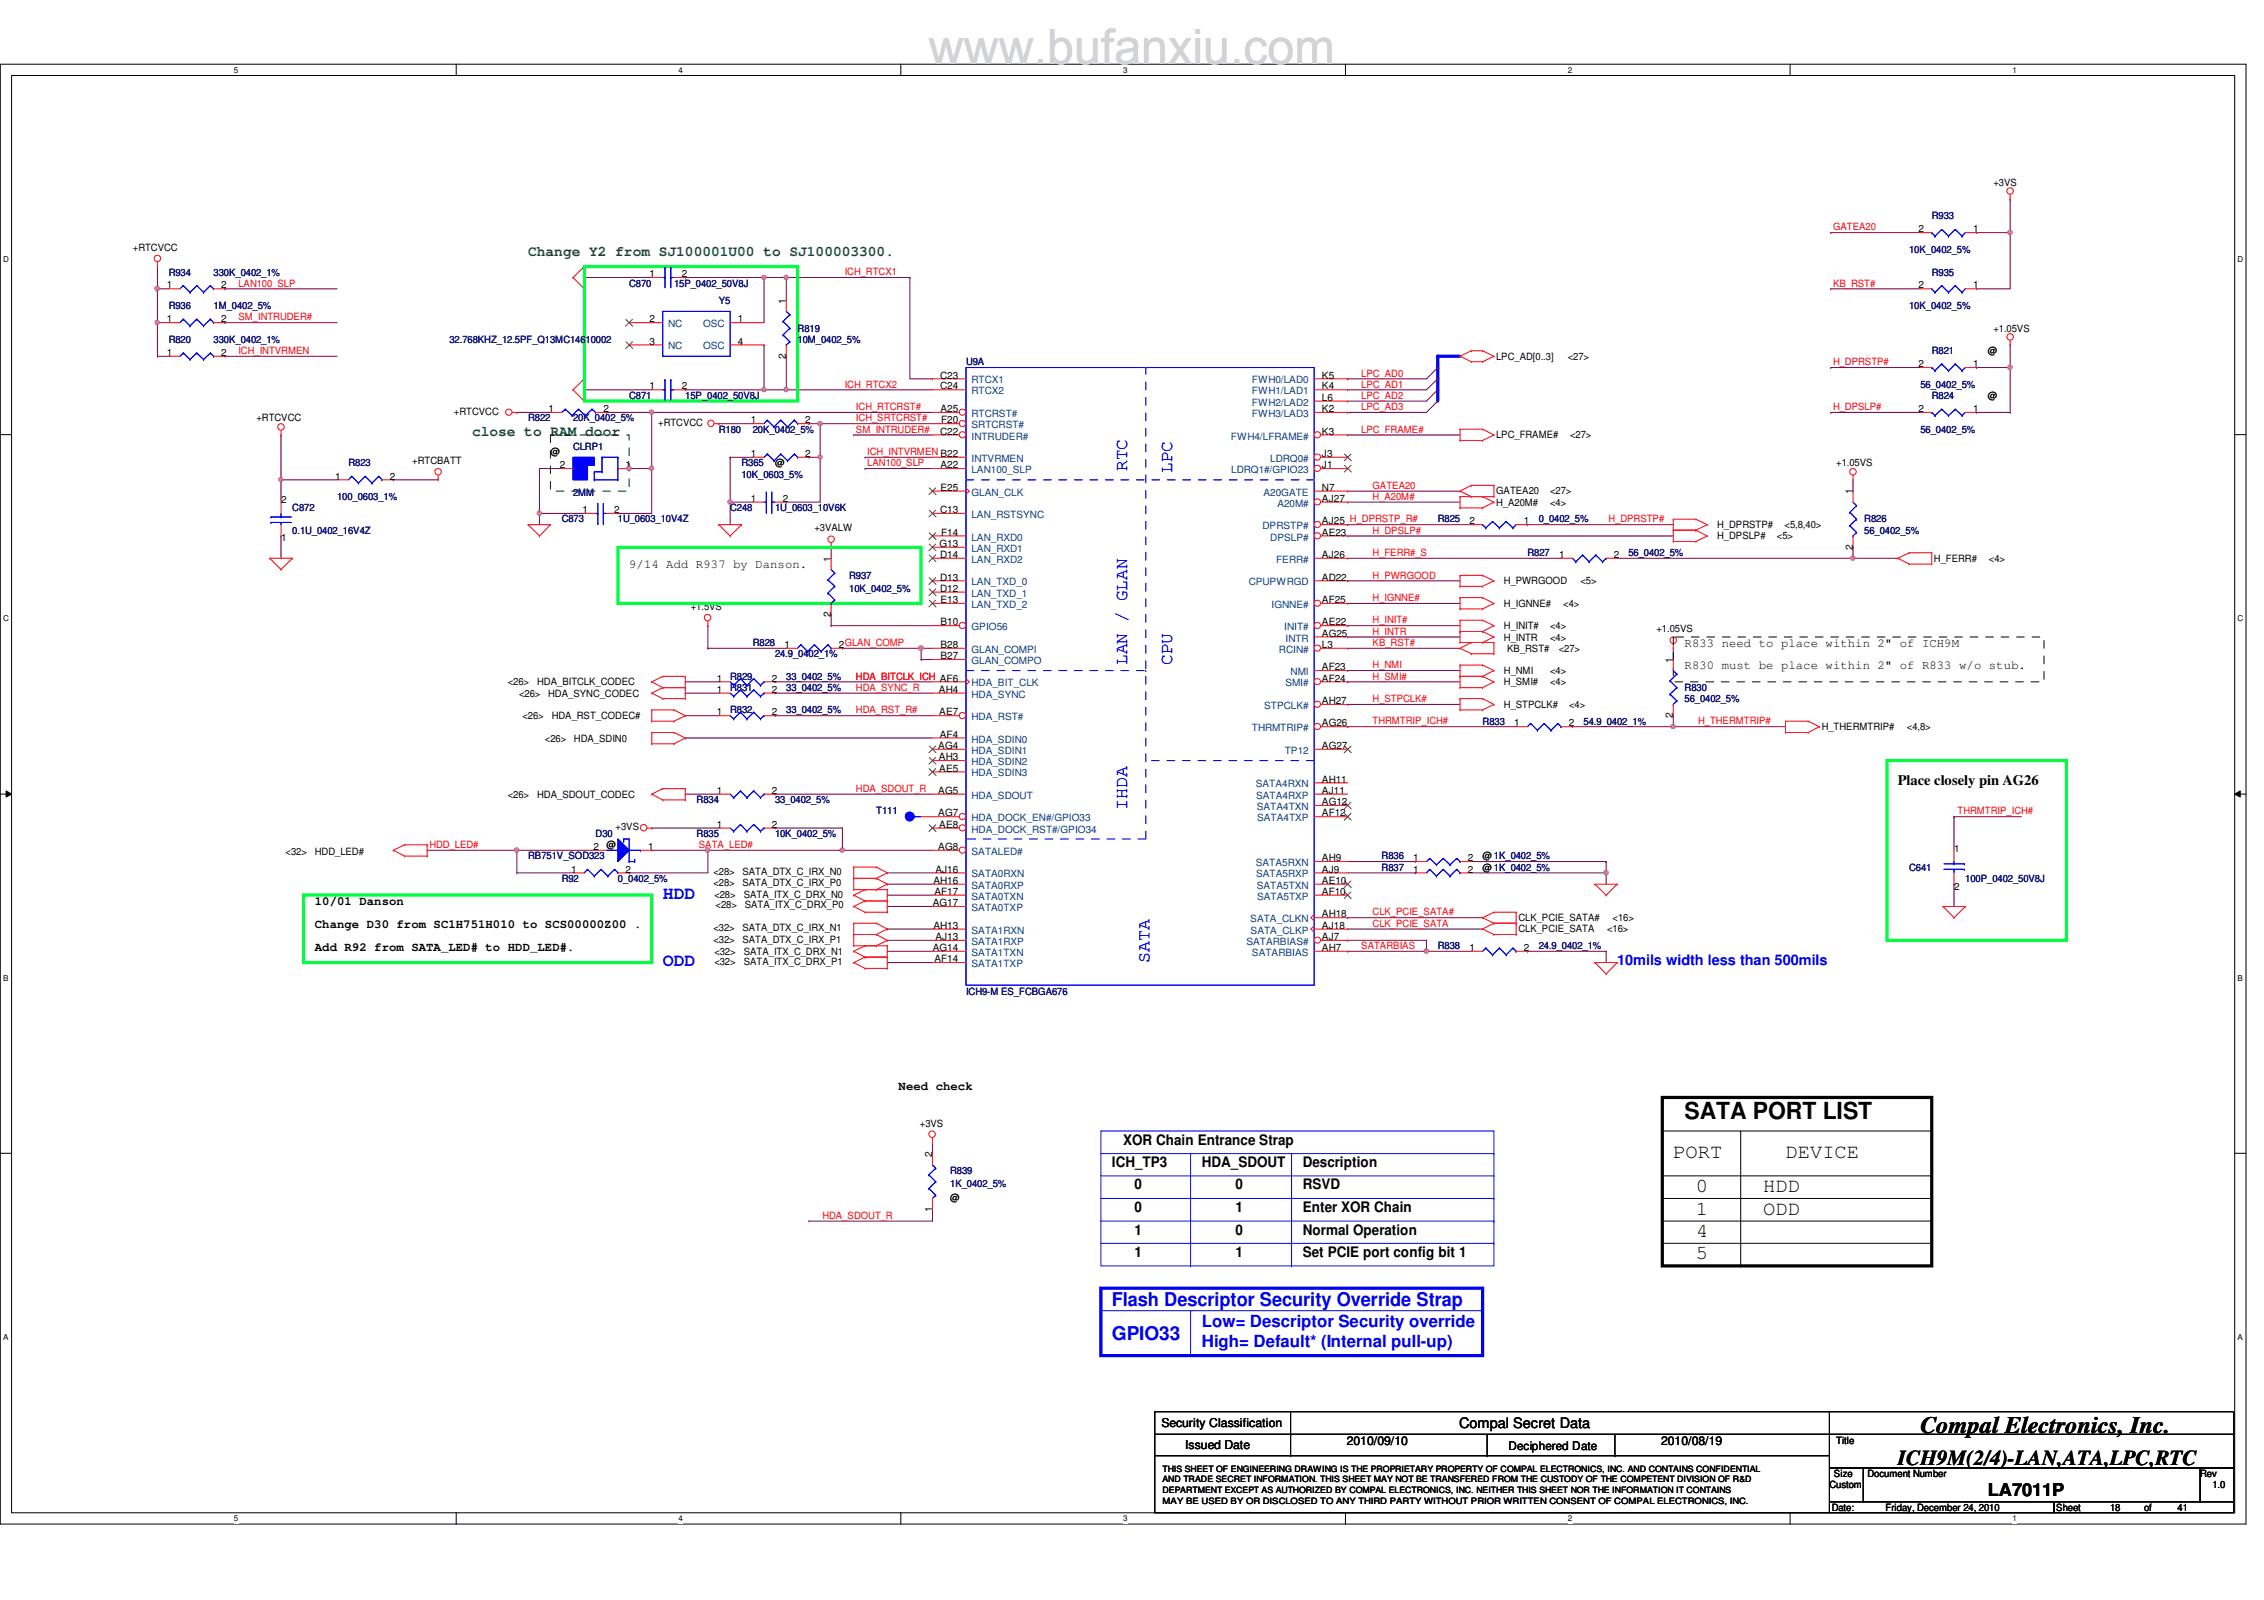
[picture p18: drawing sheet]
<svg xmlns="http://www.w3.org/2000/svg" width="297mm" height="210mm" viewBox="0 0 297 210" stroke-linecap="round" stroke-linejoin="round" font-family="sans-serif">
<defs><g id="words">
<g font-size="3.1">
<text x="221" y="146.9">SATA PORT LIST</text>
<text x="252" y="188">Compal Electronics, Inc.</text>
</g>
<text font-size="2.8" x="249" y="192.2">ICH9M(2/4)-LAN,ATA,LPC,RTC</text>
<g font-size="2.6">
<text x="219.5" y="152">PORT</text>
<text x="234.3" y="152">DEVICE</text>
<text x="222.5" y="159.3">1</text>
<text x="222.5" y="156.4">0</text>
<text x="231.3" y="159.3">ODD</text>
<text x="231.3" y="156.4">HDD</text>
<text x="222.5" y="165.2">5</text>
<text x="222.5" y="162.3">4</text>
</g>
<g font-size="2.5" fill="#00f">
<text x="145.9" y="171.3">Flash Descriptor Security Override Strap</text>
<text x="145.9" y="175.8">GPIO33</text>
</g>
<g font-size="2.3" fill="#00f">
<text x="147.9" y="61.8" transform="rotate(-90 147.9 61.8)">RTC</text>
<text x="153.8" y="62.1" transform="rotate(-90 153.8 62.1)">LPC</text>
<text x="147.9" y="87.2" transform="rotate(-90 147.9 87.2)">LAN / GLAN</text>
<text x="153.8" y="87.2" transform="rotate(-90 153.8 87.2)">CPU</text>
<text x="147.9" y="106.3" transform="rotate(-90 147.9 106.3)">IHDA</text>
<text x="86.9" y="117.9">HDD</text>
<text x="86.9" y="126.7">ODD</text>
<text x="150.8" y="126.3" transform="rotate(-90 150.8 126.3)">SATA</text>
</g>
<text font-size="2.3" x="260.8" y="196.2">LA7011P</text>
<g font-size="2.2" fill="#00f">
<text x="157.7" y="174">Low= Descriptor Security override</text>
<text x="157.7" y="176.7">High= Default* (Internal pull-up)</text>
</g>
<g font-size="1.9" fill="#008000">
<text x="69.3" y="33.6">Change Y2 from SJ100001U00 to SJ100003300.</text>
<text x="61.9" y="57.2">close to RAM door</text>
</g>
<g font-size="1.9">
<text x="249" y="103">Place closely pin AG26</text>
<text x="145.9" y="153.1">ICH_TP3</text>
<text x="147.4" y="150.2">XOR Chain Entrance Strap</text>
<text x="157.7" y="153.1">HDA_SDOUT</text>
<text x="170.9" y="153.1">Description</text>
<text x="148.8" y="156">0</text>
<text x="148.8" y="159">0</text>
<text x="148.8" y="162">1</text>
<text x="162.1" y="156">0</text>
<text x="162.1" y="162">0</text>
<text x="162.1" y="159">1</text>
<text x="170.9" y="156">RSVD</text>
<text x="170.9" y="159">Enter XOR Chain</text>
<text x="170.9" y="162">Normal Operation</text>
<text x="148.8" y="164.9">1</text>
<text x="162.1" y="164.9">1</text>
<text x="170.9" y="164.9">Set PCIE port config bit 1</text>
<text x="191.4" y="187.4">Compal Secret Data</text>
</g>
<text font-size="1.9" fill="#00f" x="212.2" y="126.6">10mils width less than 500mils</text>
<g font-size="1.6">
<text x="82.5" y="74.5">9/14 Add R937 by Danson.</text>
<text x="221" y="84.8">R833 need to place within 2&quot; of ICH9M</text>
<text x="221" y="87.8">R830 must be place within 2&quot; of R833 w/o stub.</text>
<text x="41.3" y="118.8">10/01 Danson</text>
<text x="41.3" y="121.8">Change D30 from SC1H751H010 to SCS00000Z00 .</text>
<text x="41.3" y="124.7">Add R92 from SATA_LED# to HDD_LED#.</text>
<text x="117.9" y="143">Need check</text>
<text x="152.4" y="187.2">Security Classification</text>
<text x="155.5" y="190">Issued Date</text>
<text x="176.7" y="189.6">2010/09/10</text>
<text x="197.9" y="190.2">Deciphered Date</text>
<text x="217.9" y="189.6">2010/08/19</text>
</g>
<g font-size="1.3" fill="#000080">
<text x="253.4" y="28.8">R933</text>
<text x="250.5" y="33.2">10K_0402_5%</text>
<text x="22.1" y="36.2">R934</text>
<text x="22.1" y="40.6">R936</text>
<text x="28" y="36.2">330K_0402_1%</text>
<text x="28" y="40.6">1M_0402_5%</text>
<text x="82.5" y="37.6">C870</text>
<text x="88.4" y="37.6">15P_0402_50V8J</text>
<text x="94.3" y="39.8">Y5</text>
<text x="250.5" y="40.6">10K_0402_5%</text>
<text x="253.4" y="36.2">R935</text>
<text x="22.1" y="45">R820</text>
<text x="28" y="45">330K_0402_1%</text>
<text x="59" y="45">32.768KHZ_12.5PF_Q13MC14610002</text>
<text x="104.6" y="43.5">R819</text>
<text x="104.6" y="45">10M_0402_5%</text>
<text x="126.7" y="47.9">U9A</text>
<text x="253.4" y="46.4">R821</text>
<text x="82.5" y="52.3">C871</text>
<text x="89.9" y="52.3">15P_0402_50V8J</text>
<text x="252" y="50.9">56_0402_5%</text>
<text x="253.4" y="52.3">R824</text>
<text x="69.3" y="55.3">R822</text>
<text x="75.2" y="55.3">20K_0402_5%</text>
<text x="75.2" y="59">CLRP1</text>
<text x="94.3" y="56.8">R180</text>
<text x="98.8" y="56.8">20K_0402_5%</text>
<text x="252" y="56.8">56_0402_5%</text>
<text x="44.2" y="65.6">100_0603_1%</text>
<text x="45.7" y="61.2">R823</text>
<text x="75.2" y="65">2MM</text>
<text x="97.3" y="61.2">R365</text>
<text x="97.3" y="62.7">10K_0603_5%</text>
<text x="38.4" y="67.1">C872</text>
<text x="38.4" y="70">0.1U_0402_16V4Z</text>
<text x="73.7" y="68.5">C873</text>
<text x="81.1" y="68.5">1U_0603_10V4Z</text>
<text x="95.8" y="67.1">C248</text>
<text x="101.7" y="67.1">1U_0603_10V6K</text>
<text x="188.6" y="68.5">R825</text>
<text x="201.9" y="68.5">0_0402_5%</text>
<text x="244.6" y="68.5">R826</text>
<text x="244.6" y="70">56_0402_5%</text>
<text x="111.4" y="75.9">R937</text>
<text x="111.4" y="77.7">10K_0402_5%</text>
<text x="200.4" y="73">R827</text>
<text x="213.7" y="73">56_0402_5%</text>
<text x="95.8" y="89.2">R829</text>
<text x="98.8" y="84.8">R828</text>
<text x="101.7" y="86.2">24.9_0402_1%</text>
<text x="103.2" y="89.2">33_0402_5%</text>
<text x="95.8" y="90.6">R831</text>
<text x="95.8" y="93.6">R832</text>
<text x="103.2" y="90.6">33_0402_5%</text>
<text x="103.2" y="93.6">33_0402_5%</text>
<text x="194.5" y="95.1">R833</text>
<text x="207.8" y="95.1">54.9_0402_1%</text>
<text x="221" y="90.6">R830</text>
<text x="221" y="92.1">56_0402_5%</text>
<text x="91.4" y="105.4">R834</text>
<text x="101.7" y="105.4">33_0402_5%</text>
<text x="115" y="106.8">T111</text>
<text x="69.3" y="112.7">RB751V_SOD323</text>
<text x="78.1" y="109.8">D30</text>
<text x="91.4" y="109.8">R835</text>
<text x="101.7" y="109.8">10K_0402_5%</text>
<text x="181.3" y="112.7">R836</text>
<text x="73.7" y="115.7">R92</text>
<text x="81.1" y="115.7">0_0402_5%</text>
<text x="181.3" y="114.2">R837</text>
<text x="250.5" y="114.2">C641</text>
<text x="257.8" y="115.7">100P_0402_50V8J</text>
<text x="188.6" y="124.5">R838</text>
<text x="201.9" y="124.5">24.9_0402_1%</text>
<text x="126.7" y="130.6">ICH9-M ES_FCBGA676</text>
<text x="124.7" y="154">R839</text>
<text x="124.7" y="155.7">1K_0402_5%</text>
</g>
<g font-size="1.3">
<text x="261.5" y="24.3">+3VS</text>
<text x="17.4" y="32.9">+RTCVCC</text>
<text x="251.7" y="30.5">2</text>
<text x="258.9" y="30.5">1</text>
<text x="21.9" y="37.8">1</text>
<text x="29" y="37.8">2</text>
<text x="85.2" y="36.4">1</text>
<text x="89.4" y="36.4">2</text>
<text x="103.1" y="39.8" transform="rotate(-90 103.1 39.8)">1</text>
<text x="251.7" y="37.8">2</text>
<text x="258.9" y="37.8">1</text>
<text x="21.9" y="46.7">1</text>
<text x="21.9" y="42.3">1</text>
<text x="29" y="46.7">2</text>
<text x="29" y="42.3">2</text>
<text x="85.2" y="45.2">3</text>
<text x="85.2" y="42.3">2</text>
<text x="96.8" y="45.2">4</text>
<text x="96.8" y="42.3">1</text>
<text x="103.1" y="47" transform="rotate(-90 103.1 47)">2</text>
<text x="196.3" y="47.2">LPC_AD[0..3]</text>
<text x="205.7" y="47.2">&lt;27&gt;</text>
<text x="260.8" y="46.4">@</text>
<text x="261.5" y="43.5">+1.05VS</text>
<text x="85.2" y="51.1">1</text>
<text x="89.4" y="51.1">2</text>
<text x="123.4" y="49.7">C23</text>
<text x="123.4" y="51.1">C24</text>
<text x="173.4" y="49.7">K5</text>
<text x="173.4" y="51.1">K4</text>
<text x="173.4" y="52.6">L6</text>
<text x="251.7" y="48.2">2</text>
<text x="258.9" y="48.2">1</text>
<text x="260.8" y="52.3">@</text>
<text x="33.7" y="55.3">+RTCVCC</text>
<text x="59.6" y="54.4">+RTCVCC</text>
<text x="72" y="54.1">1</text>
<text x="72.2" y="59.7">@</text>
<text x="79.2" y="54.1">2</text>
<text x="86.4" y="55.9">+RTCVCC</text>
<text x="98.5" y="59.9">1</text>
<text x="98.5" y="55.5">1</text>
<text x="105.7" y="59.9">2</text>
<text x="105.7" y="55.5">2</text>
<text x="123.4" y="57">C22</text>
<text x="123.4" y="54.1">A25</text>
<text x="123.5" y="55.5">F20</text>
<text x="173.4" y="54.1">K2</text>
<text x="173.4" y="57">K3</text>
<text x="173.4" y="59.9">J3</text>
<text x="196.3" y="57.5">LPC_FRAME#</text>
<text x="206" y="57.5">&lt;27&gt;</text>
<text x="251.7" y="54.1">2</text>
<text x="258.9" y="54.1">1</text>
<text x="44" y="62.9">1</text>
<text x="51.1" y="62.9">2</text>
<text x="54.1" y="60.9">+RTCBATT</text>
<text x="73.4" y="61.4">2</text>
<text x="82.1" y="61.4">1</text>
<text x="98.5" y="65.8">1</text>
<text x="101.7" y="61.2">@</text>
<text x="102.7" y="65.8">2</text>
<text x="123.4" y="61.4">A22</text>
<text x="123.4" y="64.4">E25</text>
<text x="173.4" y="61.4">J1</text>
<text x="173.4" y="64.4">N7</text>
<text x="173.4" y="65.8">AJ27</text>
<text x="196.3" y="64.9">GATEA20</text>
<text x="203.4" y="64.9">&lt;27&gt;</text>
<text x="240.9" y="61.2">+1.05VS</text>
<text x="243.1" y="64.9" transform="rotate(-90 243.1 64.9)">1</text>
<text x="36.9" y="71">1</text>
<text x="36.9" y="66">2</text>
<text x="76.4" y="67.3">1</text>
<text x="80.6" y="67.3">2</text>
<text x="106.8" y="69.7">+3VALW</text>
<text x="123.3" y="71.8">G13</text>
<text x="123.4" y="67.3">C13</text>
<text x="123.5" y="70.3">F14</text>
<text x="173.4" y="68.8">AJ25 H_DPRSTP_R#</text>
<text x="173.4" y="70.3">AE23</text>
<text x="192.8" y="68.8">2</text>
<text x="196.3" y="66.3">H_A20M#</text>
<text x="199.9" y="68.8">1</text>
<text x="203.4" y="66.3">&lt;4&gt;</text>
<text x="225.3" y="69.3">H_DPRSTP#</text>
<text x="225.3" y="70.7">H_DPSLP#</text>
<text x="233.1" y="70.7">&lt;5&gt;</text>
<text x="234.1" y="69.3">&lt;5,8,40&gt;</text>
<text x="109" y="73.7" transform="rotate(-90 109 73.7)">1</text>
<text x="123.4" y="73.2">D14</text>
<text x="123.4" y="76.2">D13</text>
<text x="123.4" y="77.6">D12</text>
<text x="173.4" y="73.2">AJ26</text>
<text x="173.4" y="76.2">AD22</text>
<text x="197.3" y="76.7">H_PWRGOOD</text>
<text x="204.6" y="73.2">1</text>
<text x="207.3" y="76.7">&lt;5&gt;</text>
<text x="211.7" y="73.2">2</text>
<text x="243.1" y="72.1" transform="rotate(-90 243.1 72.1)">2</text>
<text x="253.7" y="73.7">H_FERR#</text>
<text x="260.9" y="73.7">&lt;4&gt;</text>
<text x="90.6" y="80.1">+1.5VS</text>
<text x="109" y="80.9" transform="rotate(-90 109 80.9)">2</text>
<text x="123.4" y="79.1">E13</text>
<text x="123.4" y="82">B10</text>
<text x="173.4" y="79.1">AF25</text>
<text x="173.4" y="82">AE22</text>
<text x="173.4" y="83.5">AG25</text>
<text x="197.3" y="79.6">H_IGNNE#</text>
<text x="197.3" y="82.5">H_INIT#</text>
<text x="203.4" y="82.5">&lt;4&gt;</text>
<text x="205.1" y="79.6">&lt;4&gt;</text>
<text x="217.3" y="83">+1.05VS</text>
<text x="66.6" y="89.9">&lt;26&gt;</text>
<text x="70.5" y="89.9">HDA_BITCLK_CODEC</text>
<text x="94.1" y="89.4">1</text>
<text x="101.3" y="89.4">2</text>
<text x="102.9" y="85">1</text>
<text x="110.1" y="85">2GLAN_COMP</text>
<text x="123.4" y="85">B28</text>
<text x="123.4" y="86.5">B27</text>
<text x="173.4" y="85">L3</text>
<text x="173.4" y="87.9">AF23</text>
<text x="173.4" y="89.4">AF24</text>
<text x="197.3" y="84">H_INTR</text>
<text x="197.3" y="88.4">H_NMI</text>
<text x="197.3" y="89.9">H_SMI#</text>
<text x="197.7" y="85.5">KB_RST#</text>
<text x="203.4" y="88.4">&lt;4&gt;</text>
<text x="203.4" y="84">&lt;4&gt;</text>
<text x="203.4" y="89.9">&lt;4&gt;</text>
<text x="204.5" y="85.5">&lt;27&gt;</text>
<text x="219.5" y="87" transform="rotate(-90 219.5 87)">1</text>
<text x="68.1" y="91.4">&lt;26&gt;</text>
<text x="68.5" y="94.3">&lt;26&gt;</text>
<text x="71.9" y="91.4">HDA_SYNC_CODEC</text>
<text x="72.4" y="94.3">HDA_RST_CODEC#</text>
<text x="94.1" y="90.9">1</text>
<text x="94.1" y="93.9">1</text>
<text x="101.3" y="90.9">2</text>
<text x="101.3" y="93.9">2</text>
<text x="123.2" y="90.9">AH4</text>
<text x="123.2" y="93.9">AE7</text>
<text x="173.4" y="92.4">AH27</text>
<text x="173.4" y="95.3">AG26</text>
<text x="197.3" y="92.8">H_STPCLK#</text>
<text x="198.7" y="95.3">1</text>
<text x="205.8" y="95.3">2</text>
<text x="205.9" y="92.8">&lt;4&gt;</text>
<text x="219.5" y="94.2" transform="rotate(-90 219.5 94.2)">2</text>
<text x="239" y="95.8">H_THERMTRIP#</text>
<text x="250.2" y="95.8">&lt;4,8&gt;</text>
<text x="71.5" y="97.3">&lt;26&gt;</text>
<text x="75.3" y="97.3">HDA_SDIN0</text>
<text x="123.1" y="98.3">AG4</text>
<text x="123.2" y="99.7">AH3</text>
<text x="123.2" y="101.2">AE5</text>
<text x="123.3" y="96.8">AF4</text>
<text x="173.4" y="98.3">AG27</text>
<text x="66.6" y="104.6">&lt;26&gt;</text>
<text x="70.5" y="104.6">HDA_SDOUT_CODEC</text>
<text x="94.1" y="104.1">1</text>
<text x="101.3" y="104.1">2</text>
<text x="123.1" y="104.1">AG5</text>
<text x="123.1" y="107.1">AG7</text>
<text x="173.4" y="102.7">AH11</text>
<text x="173.4" y="104.1">AJ11</text>
<text x="173.4" y="105.6">AG12</text>
<text x="173.4" y="107.1">AF12</text>
<text x="37.5" y="112.1">&lt;32&gt;</text>
<text x="41.3" y="112.1">HDD_LED#</text>
<text x="77.8" y="111.5">2</text>
<text x="79.6" y="111.3">@</text>
<text x="80.8" y="108.9">+3VS</text>
<text x="85" y="111.5">1</text>
<text x="94.1" y="108.6">1</text>
<text x="101.3" y="108.6">2</text>
<text x="123.1" y="111.5">AG8</text>
<text x="123.2" y="108.6">AE8</text>
<text x="173.4" y="113">AH9</text>
<text x="185.4" y="113">1</text>
<text x="192.6" y="113">2</text>
<text x="194.5" y="112.7">@1K_0402_5%</text>
<text x="256.4" y="111.7">1</text>
<text x="74.9" y="114.5">1</text>
<text x="82.1" y="114.5">2</text>
<text x="93.6" y="114.8">&lt;28&gt;</text>
<text x="93.6" y="116.3">&lt;28&gt;</text>
<text x="93.7" y="117.8">&lt;28&gt;</text>
<text x="93.9" y="119.1">&lt;28&gt;</text>
<text x="97.4" y="114.8">SATA_DTX_C_IRX_N0</text>
<text x="97.4" y="116.3">SATA_DTX_C_IRX_P0</text>
<text x="97.6" y="117.8">SATA_ITX_C_DRX_N0</text>
<text x="97.7" y="119.1">SATA_ITX_C_DRX_P0</text>
<text x="122.4" y="118.9">AG17</text>
<text x="122.5" y="116">AH16</text>
<text x="122.6" y="117.4">AF17</text>
<text x="122.7" y="114.5">AJ16</text>
<text x="173.4" y="114.5">AJ9</text>
<text x="173.4" y="116">AE10</text>
<text x="173.4" y="117.4">AF10</text>
<text x="185.4" y="114.5">1</text>
<text x="192.6" y="114.5">2</text>
<text x="194.5" y="114.2">@1K_0402_5%</text>
<text x="256.4" y="116.7">2</text>
<text x="93.6" y="122.2">&lt;32&gt;</text>
<text x="93.6" y="123.7">&lt;32&gt;</text>
<text x="93.7" y="125.3">&lt;32&gt;</text>
<text x="97.4" y="122.2">SATA_DTX_C_IRX_N1</text>
<text x="97.4" y="123.7">SATA_DTX_C_IRX_P1</text>
<text x="97.6" y="125.3">SATA_ITX_C_DRX_N1</text>
<text x="122.4" y="124.8">AG14</text>
<text x="122.5" y="121.8">AH13</text>
<text x="122.7" y="123.3">AJ13</text>
<text x="173.4" y="120.4">AH18</text>
<text x="173.4" y="121.8">AJ18</text>
<text x="173.4" y="123.3">AJ7</text>
<text x="173.4" y="124.8">AH7</text>
<text x="192.8" y="124.8">1</text>
<text x="199.2" y="120.9">CLK_PCIE_SATA#</text>
<text x="199.2" y="122.3">CLK_PCIE_SATA</text>
<text x="199.9" y="124.8">2</text>
<text x="210.9" y="122.3">&lt;16&gt;</text>
<text x="211.6" y="120.9">&lt;16&gt;</text>
<text x="93.7" y="126.6">&lt;32&gt;</text>
<text x="97.6" y="126.6">SATA_ITX_C_DRX_P1</text>
<text x="122.6" y="126.2">AF14</text>
<text x="120.7" y="147.8">+3VS</text>
<text x="122.3" y="151.8" transform="rotate(-90 122.3 151.8)">2</text>
<text x="122.3" y="159" transform="rotate(-90 122.3 159)">1</text>
<text x="124.7" y="157.5">@</text>
<text x="240.9" y="189.5">Title</text>
<text x="240" y="195.2">Custom</text>
<text x="240.6" y="193.8">Size</text>
<text x="245" y="193.8">Document Number</text>
<text x="288.7" y="193.8">Rev</text>
<text x="290.3" y="195.2">1.0</text>
<text x="240.3" y="198.2">Date:</text>
<text x="247.4" y="198.2">Friday, December 24, 2010</text>
<text x="269.8" y="198.2">Sheet</text>
<text x="276.9" y="198.2">18</text>
<text x="281.3" y="198.2">of</text>
<text x="285.7" y="198.2">41</text>
</g>
<g font-size="1.3" fill="#f00">
<text x="240.5" y="30.2">GATEA20</text>
<text x="31.3" y="37.6">LAN100_SLP</text>
<text x="110.8" y="36.1">ICH_RTCX1</text>
<text x="240.5" y="37.6">KB_RST#</text>
<text x="31.3" y="46.4">ICH_INTVRMEN</text>
<text x="31.3" y="42">SM_INTRUDER#</text>
<text x="240.5" y="47.9">H_DPRSTP#</text>
<text x="110.8" y="50.8">ICH_RTCX2</text>
<text x="112.3" y="53.8">ICH_RTCRST#</text>
<text x="178.6" y="49.4">LPC_AD0</text>
<text x="178.6" y="53.8">LPC_AD3</text>
<text x="178.6" y="52.3">LPC_AD2</text>
<text x="178.6" y="50.8">LPC_AD1</text>
<text x="240.5" y="53.8">H_DPSLP#</text>
<text x="112.3" y="55.3">ICH_SRTCRST#</text>
<text x="112.3" y="56.8">SM_INTRUDER#</text>
<text x="113.8" y="59.7">ICH_INTVRMEN B22</text>
<text x="178.6" y="56.8">LPC_FRAME#</text>
<text x="113.8" y="61.2">LAN100_SLP</text>
<text x="180.1" y="64.1">GATEA20</text>
<text x="180.1" y="65.6">H_A20M#</text>
<text x="180.1" y="70">H_DPSLP#</text>
<text x="211" y="68.5">H_DPRSTP#</text>
<text x="180.1" y="75.9">H_PWRGOOD</text>
<text x="180.1" y="72.9">H_FERR#_S</text>
<text x="180.1" y="81.8">H_INIT#</text>
<text x="180.1" y="78.9">H_IGNNE#</text>
<text x="180.1" y="83.3">H_INTR</text>
<text x="112.3" y="89.2">HDA_BITCLK_ICH AF6</text>
<text x="180.1" y="84.8">KB_RST#</text>
<text x="180.1" y="89.2">H_SMI#</text>
<text x="180.1" y="87.7">H_NMI</text>
<text x="112.3" y="90.6">HDA_SYNC_R</text>
<text x="112.3" y="93.6">HDA_RST_R#</text>
<text x="180.1" y="92.1">H_STPCLK#</text>
<text x="180.1" y="95">THRMTRIP_ICH#</text>
<text x="222.8" y="95">H_THERMTRIP#</text>
<text x="112.3" y="103.9">HDA_SDOUT_R</text>
<text x="256.8" y="106.8">THRMTRIP_ICH#</text>
<text x="56.3" y="111.3">HDD_LED#</text>
<text x="91.7" y="111.3">SATA_LED#</text>
<text x="178.6" y="124.5">SATARBIAS</text>
<text x="180.1" y="121.6">CLK_PCIE_SATA</text>
<text x="180.1" y="120.1">CLK_PCIE_SATA#</text>
<text x="107.9" y="159.9">HDA_SDOUT_R</text>
</g>
<g font-size="1.3" fill="#004080">
<text x="87.7" y="45.8">NC</text>
<text x="87.7" y="42.9">NC</text>
<text x="92.2" y="45.8">OSC</text>
<text x="92.2" y="42.9">OSC</text>
<text x="127.5" y="50.3">RTCX1</text>
<text x="127.5" y="51.7">RTCX2</text>
<text x="164.2" y="50.3">FWH0/LAD0</text>
<text x="164.2" y="51.7">FWH1/LAD1</text>
<text x="164.2" y="53.2">FWH2/LAD2</text>
<text x="127.5" y="54.7">RTCRST#</text>
<text x="127.5" y="56.2">SRTCRST#</text>
<text x="127.5" y="57.7">INTRUDER#</text>
<text x="161.5" y="57.7">FWH4/LFRAME#</text>
<text x="164.2" y="54.7">FWH3/LAD3</text>
<text x="127.5" y="60.6">INTVRMEN</text>
<text x="127.5" y="62.1">LAN100_SLP</text>
<text x="127.5" y="65">GLAN_CLK</text>
<text x="161.5" y="62.1">LDRQ1#/GPIO23</text>
<text x="165.8" y="65">A20GATE</text>
<text x="166.7" y="60.6">LDRQ0#</text>
<text x="127.5" y="67.9">LAN_RSTSYNC</text>
<text x="127.5" y="70.9">LAN_RXD0</text>
<text x="165.6" y="69.4">DPRSTP#</text>
<text x="166.7" y="70.9">DPSLP#</text>
<text x="167.6" y="66.5">A20M#</text>
<text x="127.5" y="72.4">LAN_RXD1</text>
<text x="127.5" y="73.8">LAN_RXD2</text>
<text x="127.5" y="76.8">LAN_TXD_0</text>
<text x="163.8" y="76.8">CPUPWRGD</text>
<text x="167.4" y="73.8">FERR#</text>
<text x="127.5" y="78.3">LAN_TXD_1</text>
<text x="127.5" y="79.8">LAN_TXD_2</text>
<text x="127.5" y="82.7">GPIO56</text>
<text x="166.8" y="79.8">IGNNE#</text>
<text x="168.5" y="82.7">INIT#</text>
<text x="127.5" y="85.6">GLAN_COMPI</text>
<text x="127.5" y="87.1">GLAN_COMPO</text>
<text x="167.8" y="85.6">RCIN#</text>
<text x="168.7" y="84.2">INTR</text>
<text x="169.3" y="88.6">NMI</text>
<text x="127.5" y="90">HDA_BIT_CLK</text>
<text x="127.5" y="91.5">HDA_SYNC</text>
<text x="127.5" y="94.5">HDA_RST#</text>
<text x="164.2" y="95.9">THRMTRIP#</text>
<text x="165.9" y="93">STPCLK#</text>
<text x="168.7" y="90">SMI#</text>
<text x="127.5" y="97.4">HDA_SDIN0</text>
<text x="127.5" y="98.9">HDA_SDIN1</text>
<text x="127.5" y="100.4">HDA_SDIN2</text>
<text x="127.5" y="101.9">HDA_SDIN3</text>
<text x="168.6" y="98.9">TP12</text>
<text x="127.5" y="104.8">HDA_SDOUT</text>
<text x="127.5" y="107.7">HDA_DOCK_EN#/GPIO33</text>
<text x="164.8" y="103.3">SATA4RXN</text>
<text x="164.8" y="104.8">SATA4RXP</text>
<text x="164.9" y="106.3">SATA4TXN</text>
<text x="164.9" y="107.7">SATA4TXP</text>
<text x="127.5" y="109.2">HDA_DOCK_RST#/GPIO34</text>
<text x="127.5" y="112.1">SATALED#</text>
<text x="164.8" y="113.6">SATA5RXN</text>
<text x="127.5" y="115.1">SATA0RXN</text>
<text x="127.5" y="116.6">SATA0RXP</text>
<text x="127.5" y="118">SATA0TXN</text>
<text x="127.5" y="119.5">SATA0TXP</text>
<text x="164.8" y="115.1">SATA5RXP</text>
<text x="164.9" y="116.6">SATA5TXN</text>
<text x="164.9" y="118">SATA5TXP</text>
<text x="127.5" y="122.5">SATA1RXN</text>
<text x="127.5" y="124">SATA1RXP</text>
<text x="127.5" y="125.4">SATA1TXN</text>
<text x="163.5" y="124">SATARBIAS#</text>
<text x="164" y="121">SATA_CLKN</text>
<text x="164.1" y="122.5">SATA_CLKP</text>
<text x="164.2" y="125.4">SATARBIAS</text>
<text x="127.5" y="126.9">SATA1TXP</text>
</g>
<g font-size="1.1">
<text x="30.7" y="9.6">5</text>
<text x="89" y="9.6">4</text>
<text x="147.4" y="9.6">3</text>
<text x="205.7" y="9.6">2</text>
<text x="264" y="9.6">1</text>
<text x=".4" y="34.4">D</text>
<text x="293.6" y="34.4">D</text>
<text x=".4" y="81.5">C</text>
<text x="293.6" y="81.5">C</text>
<text x=".4" y="128.7">B</text>
<text x="293.6" y="128.7">B</text>
<text x=".4" y="175.8">A</text>
<text x="293.6" y="175.8">A</text>
<text x="152.5" y="195.9">DEPARTMENT EXCEPT AS AUTHORIZED BY COMPAL ELECTRONICS, INC. NEITHER THIS SHEET NOR THE INFORMATION IT CONTAINS</text>
<text x="152.5" y="193.1">THIS SHEET OF ENGINEERING DRAWING IS THE PROPRIETARY PROPERTY OF COMPAL ELECTRONICS, INC. AND CONTAINS CONFIDENTIAL</text>
<text x="152.5" y="197.3">MAY BE USED BY OR DISCLOSED TO ANY THIRD PARTY WITHOUT PRIOR WRITTEN CONSENT OF COMPAL ELECTRONICS, INC.</text>
<text x="152.5" y="194.5">AND TRADE SECRET INFORMATION. THIS SHEET MAY NOT BE TRANSFERED FROM THE CUSTODY OF THE COMPETENT DIVISION OF R&amp;D</text>
<text x="30.7" y="199.6">5</text>
<text x="89" y="199.6">4</text>
<text x="147.4" y="199.6">3</text>
<text x="205.7" y="199.6">2</text>
<text x="264" y="199.6">1</text>
</g>
</g></defs>
<path d="M0 8.4h294.7v191.5h-294.7zM1.5 9.9h291.7v188.6h-291.7z" fill="none" stroke="#000" stroke-width=".13"/>
<g fill="#fff">
<path d="M30.7 8.6h.6v1.2h-.6z"/>
<path d="M30.7 198.6h.6v1.2h-.6z"/>
</g>
<path d="M59.9 8.4v1.5M59.9 198.5v1.4" fill="none" stroke="#000" stroke-width=".13"/>
<g fill="#fff">
<path d="M89 8.6h.6v1.2h-.6z"/>
<path d="M89 198.6h.6v1.2h-.6z"/>
</g>
<path d="M118.2 8.4v1.5M118.2 198.5v1.4" fill="none" stroke="#000" stroke-width=".13"/>
<g fill="#fff">
<path d="M147.4 8.6h.6v1.2h-.6z"/>
<path d="M147.4 198.6h.6v1.2h-.6z"/>
</g>
<path d="M176.5 8.4v1.5M176.5 198.5v1.4" fill="none" stroke="#000" stroke-width=".13"/>
<g fill="#fff">
<path d="M205.7 8.6h.6v1.2h-.6z"/>
<path d="M205.7 198.6h.6v1.2h-.6z"/>
</g>
<path d="M234.9 8.4v1.5M234.9 198.5v1.4" fill="none" stroke="#000" stroke-width=".13"/>
<g fill="#fff">
<path d="M264 8.6h.6v1.2h-.6z"/>
<path d="M264 198.6h.6v1.2h-.6z"/>
<path d="M.4 33.4h.8v1.2h-.8z"/>
<path d="M293.6 33.4h.7v1.2h-.7z"/>
<path d="M.4 80.6h.8v1.1h-.8z"/>
<path d="M293.6 80.6h.7v1.1h-.7z"/>
</g>
<path d="M0 57h1.5M293.2 57h1.5" fill="none" stroke="#000" stroke-width=".13"/>
<g fill="#fff">
<path d="M.4 127.7h.7v1.2h-.7z"/>
<path d="M293.6 127.7h.7v1.2h-.7z"/>
</g>
<path d="M0 104.2h1.5M.8 103.8l.7 .4-.7 .4zM293.2 104.2l.7-.4v.8zM293.2 104.2h1.5" fill="none" stroke="#000" stroke-width=".13"/>
<path d="M.8 103.8l.7 .4-.7 .4zM293.2 104.2l.7-.4v.8z" fill="#000"/>
<g fill="#fff">
<path d="M.4 174.8h.7v1.2h-.7z"/>
<path d="M293.6 174.8h.7v1.2h-.7z"/>
</g>
<path d="M0 151.3h1.5M293.2 151.3h1.5" fill="none" stroke="#000" stroke-width=".13"/>
<path d="M101.7 90.9h.1M101.7 90.9h20.6M110.5 111.5h.1M110.5 111.5h11.8" fill="none" stroke="#800040" stroke-width=".13"/>
<circle cx="110.5" cy="111.5" r=".29" fill="#f0f"/>
<circle cx="110.5" cy="111.5" r=".29" fill="none" stroke="#f0f" stroke-width=".13"/>
<path d="M100.2 51.1h.1M100.2 51.1h3M89.9 96.8h.1M89.9 96.8h32.4M101.7 93.9h.1M101.7 93.9h20.6M89.9 104.2h.1M89.9 104.2h4.4M101.7 104.2h.1M101.7 104.2h20.6" fill="none" stroke="#800040" stroke-width=".13"/>
<circle cx="100.2" cy="51.1" r=".29" fill="#f0f"/>
<circle cx="100.2" cy="51.1" r=".29" fill="none" stroke="#f0f" stroke-width=".13"/>
<path d="M103.2 36.4h.1M103.2 36.4h16.2M100.2 45.3h.1M100.2 45.3v5.8M103.2 51.1h.1M103.2 51.1h19.1" fill="none" stroke="#800040" stroke-width=".13"/>
<circle cx="103.1" cy="51.1" r=".29" fill="#f0f"/>
<circle cx="103.1" cy="51.1" r=".29" fill="none" stroke="#f0f" stroke-width=".13"/>
<path d="M100.2 36.4h.1M100.2 36.4h3M119.4 36.4h.1M119.4 36.4v13.3" fill="none" stroke="#800040" stroke-width=".13"/>
<circle cx="103.1" cy="36.4" r=".29" fill="#f0f"/>
<circle cx="103.1" cy="36.4" r=".29" fill="none" stroke="#f0f" stroke-width=".13"/>
<circle cx="100.2" cy="36.4" r=".29" fill="#f0f"/>
<circle cx="100.2" cy="36.4" r=".29" fill="none" stroke="#f0f" stroke-width=".13"/>
<g fill="none" stroke="#800040" stroke-width=".13">
<path d="M76.7 36.4h.1M76.7 36.4h8.8M89.9 36.4h.1M89.9 36.4h10.3M100.2 36.4h.1M100.2 36.4v5.9M103.2 36.4h.1M103.2 36.4v3M76.7 51.1h.1M76.7 51.1h8.8M89.9 51.1h.1M89.9 51.1h10.3"/>
<path d="M103.2 46.7h.1M103.2 46.7v4.4M243.1 73.2h.1M243.1 64.4h.1M243.1 73.2h5.9M243.1 62.9v1.5M176.8 113h8.9M176.8 114.5h8.9M185.7 113h.1M185.7 114.5h.1M176.8 121.9h.1M176.8 121.9h17.7"/>
</g>
<path d="M188.6 51.1v1.5" fill="none" stroke="#00f" stroke-width=".42"/>
<circle cx="188.6" cy="51.1" r=".21" fill="#00f"/>
<path d="M176.8 64.4h.1M176.8 64.4h14.8M219.5 95.3h.1M219.5 95.3h14.8" fill="none" stroke="#800040" stroke-width=".13"/>
<circle cx="219.5" cy="95.3" r=".29" fill="#f0f"/>
<circle cx="219.5" cy="95.3" r=".29" fill="none" stroke="#f0f" stroke-width=".13"/>
<path d="M85.5 54.1h.1M85.5 54.1h36.8M240.2 48.2h.1M240.2 54.1h.1M240.2 54.1h11.8M240.2 48.2h11.8M259.3 48.2h.1M259.3 54.1h.1M259.3 54.1h4.4M263.7 45.3h.1M263.7 45.3v2.9h-4.4" fill="none" stroke="#800040" stroke-width=".13"/>
<circle cx="263.7" cy="48.2" r=".29" fill="#f0f"/>
<circle cx="263.7" cy="48.2" r=".29" fill="none" stroke="#f0f" stroke-width=".13"/>
<path d="M176.8 49.7h.1M176.8 54.1h.1M176.8 52.6h.1M176.8 49.7h10.4M176.8 54.1h10.4M176.8 52.6h10.4" fill="none" stroke="#800040" stroke-width=".13"/>
<path d="M188.6 46.7h3" fill="none" stroke="#00f" stroke-width=".42"/>
<circle cx="188.6" cy="46.7" r=".21" fill="#00f"/>
<path d="M176.8 51.1h.1M176.8 51.1h10.4M36.9 62.9h.1M36.9 62.9v3" fill="none" stroke="#800040" stroke-width=".13"/>
<circle cx="36.8" cy="62.9" r=".29" fill="#f0f"/>
<circle cx="36.8" cy="62.9" r=".29" fill="none" stroke="#f0f" stroke-width=".13"/>
<path d="M119.4 49.7h2.9M122.3 49.7h.1M36.9 62.9h.1M36.9 70.3h.1M36.9 62.9h7.3M36.9 70.3v2.9M92.9 111.5h.1M92.9 111.5h17.6" fill="none" stroke="#800040" stroke-width=".13"/>
<circle cx="92.8" cy="111.5" r=".29" fill="#f0f"/>
<circle cx="92.8" cy="111.5" r=".29" fill="none" stroke="#f0f" stroke-width=".13"/>
<path d="M67.8 111.5h.1M67.8 111.5h10.3" fill="none" stroke="#800040" stroke-width=".13"/>
<circle cx="67.8" cy="111.5" r=".29" fill="#f0f"/>
<circle cx="67.8" cy="111.5" r=".29" fill="none" stroke="#f0f" stroke-width=".13"/>
<g fill="none" stroke="#800040" stroke-width=".13">
<path d="M240.2 37.9h.1M240.2 30.5h.1M240.2 37.9h11.8M240.2 30.5h11.8M259.3 37.9h.1M259.3 30.5h.1M259.3 30.5h4.4M263.7 30.5h.1M263.7 26.1h.1M263.7 26.1v11.8h-4.4M36.9 57.1h.1M36.9 57.1v5.8"/>
<path d="M51.6 62.9h.1M51.6 62.9h5.9"/>
</g>
<circle cx="263.7" cy="30.5" r=".29" fill="#f0f"/>
<circle cx="263.7" cy="30.5" r=".29" fill="none" stroke="#f0f" stroke-width=".13"/>
<g fill="none" stroke="#800040" stroke-width=".13">
<path d="M20.7 35h.1M20.7 35v2.9M20.7 46.7h.1M20.7 42.3h.1M20.7 46.7h1.4M20.7 42.3h1.4M20.7 42.3v4.4M29.5 46.7h.1M29.5 42.3h.1M29.5 46.7h14.7M29.5 42.3h14.7M193 113h17.7"/>
<path d="M210.7 113h.1"/>
</g>
<circle cx="20.6" cy="42.3" r=".29" fill="#f0f"/>
<circle cx="20.6" cy="42.3" r=".29" fill="none" stroke="#f0f" stroke-width=".13"/>
<path d="M20.7 37.9h.1M20.7 37.9h1.4" fill="none" stroke="#800040" stroke-width=".13"/>
<circle cx="20.6" cy="37.9" r=".29" fill="#f0f"/>
<circle cx="20.6" cy="37.9" r=".29" fill="none" stroke="#f0f" stroke-width=".13"/>
<path d="M20.7 37.9h.1M20.7 37.9v4.4M29.5 37.9h.1M29.5 37.9h14.7M219.5 93.9h.1M219.5 93.9v1.4" fill="none" stroke="#800040" stroke-width=".13"/>
<circle cx="20.6" cy="37.9" r=".29" fill="#f0f"/>
<circle cx="20.6" cy="37.9" r=".29" fill="none" stroke="#f0f" stroke-width=".13"/>
<path d="M85.5 61.5h.1M85.5 61.5v5.9M206.3 95.3h.1M206.3 95.3h13.2M219.5 86.5h.1M219.5 85v1.5" fill="none" stroke="#800040" stroke-width=".13"/>
<circle cx="85.5" cy="61.4" r=".29" fill="#f0f"/>
<circle cx="85.5" cy="61.4" r=".29" fill="none" stroke="#f0f" stroke-width=".13"/>
<path d="M113.5 61.5h.1M113.5 61.5h8.8M120.9 85h.1M120.9 85h1.4M122.3 158.7h.1M122.3 149.9h.1M122.3 158.7v1.5h-16.2M122.3 149.9v1.4M106.1 160.2h.1" fill="none" stroke="#800040" stroke-width=".13"/>
<circle cx="120.8" cy="85" r=".29" fill="#f0f"/>
<circle cx="120.8" cy="85" r=".29" fill="none" stroke="#f0f" stroke-width=".13"/>
<g fill="none" stroke="#800040" stroke-width=".13">
<path d="M107.6 55.6h.1M107.6 55.6h14.7M113.5 60h.1M113.5 60h8.8M176.8 70.3h.1M176.8 70.3h42.7M110.5 85h.1M110.5 85h10.4M120.9 86.5h.1M120.9 85h.1M120.9 86.5h1.4M120.9 85v1.5"/>
<path d="M176.8 85h.1M176.8 85h14.8"/>
</g>
<circle cx="120.8" cy="85" r=".29" fill="#f0f"/>
<circle cx="120.8" cy="85" r=".29" fill="none" stroke="#f0f" stroke-width=".13"/>
<path d="M176.8 123.4h.1M176.8 123.4h10.4M187.2 124.8h.1M187.2 124.8h5.8" fill="none" stroke="#800040" stroke-width=".13"/>
<circle cx="187.1" cy="124.8" r=".29" fill="#f0f"/>
<circle cx="187.1" cy="124.8" r=".29" fill="none" stroke="#f0f" stroke-width=".13"/>
<path d="M212.2 73.2h30.9M243.1 73.2h.1M176.8 124.8h.1M176.8 120.4h.1M176.8 120.4h17.7M187.2 123.4h.1M187.2 123.4v1.4h-10.4M200.4 124.8h.1M200.4 124.8h10.3M210.7 124.8h.1M210.7 124.8v1.5" fill="none" stroke="#800040" stroke-width=".13"/>
<circle cx="243.1" cy="73.2" r=".29" fill="#f0f"/>
<circle cx="243.1" cy="73.2" r=".29" fill="none" stroke="#f0f" stroke-width=".13"/>
<path d="M67.8 54.1h.1M67.8 54.1h4.4M70.8 67.4h.1M70.8 61.5h.1M70.8 67.4h5.9M70.8 61.5h2.9M70.8 67.4v1.4M81.1 67.4h.1M81.1 67.4h4.4M210.7 114.5h.1M210.7 114.5v1.5" fill="none" stroke="#800040" stroke-width=".13"/>
<circle cx="70.7" cy="67.3" r=".29" fill="#f0f"/>
<circle cx="70.7" cy="67.3" r=".29" fill="none" stroke="#f0f" stroke-width=".13"/>
<path d="M79.6 54.1h.1M79.6 54.1h5.9M70.8 61.5h.1M70.8 61.5v5.9M82.5 61.5h.1M82.5 61.5h3" fill="none" stroke="#800040" stroke-width=".13"/>
<circle cx="82.5" cy="61.4" r=".29" fill="#f0f"/>
<circle cx="82.5" cy="61.4" r=".29" fill="none" stroke="#f0f" stroke-width=".13"/>
<path d="M85.5 54.1h.1M85.5 54.1v7.4" fill="none" stroke="#800040" stroke-width=".13"/>
<circle cx="85.5" cy="54.1" r=".29" fill="#f0f"/>
<circle cx="85.5" cy="54.1" r=".29" fill="none" stroke="#f0f" stroke-width=".13"/>
<g fill="none" stroke="#800040" stroke-width=".13">
<path d="M89.9 89.5h.1M89.9 90.9h.1M89.9 93.9h.1M89.9 89.5h4.4M89.9 90.9h4.4M89.9 93.9h4.4M116.4 114.5h.1M116.4 116h.1M116.4 114.5h5.9M116.4 116h5.9M193 114.5h17.7M210.7 114.5h.1"/>
<path d="M116.4 121.9h.1M116.4 123.4h.1M116.4 124.8h.1M116.4 126.3h.1M116.4 121.9h5.9M116.4 123.4h5.9M116.4 124.8h5.9M116.4 126.3h5.9"/>
</g>
<circle cx="210.7" cy="114.5" r=".29" fill="#f0f"/>
<circle cx="210.7" cy="114.5" r=".29" fill="none" stroke="#f0f" stroke-width=".13"/>
<path d="M263.7 54.1h.1M263.7 48.2v5.9M85.5 108.6h.1M85.5 108.6h8.8M210.7 113h.1M210.7 113v1.5" fill="none" stroke="#800040" stroke-width=".13"/>
<path d="M188.6 49.7v1.4" fill="none" stroke="#00f" stroke-width=".42"/>
<circle cx="188.6" cy="49.7" r=".21" fill="#00f"/>
<path d="M101.7 108.6h.1M101.7 108.6h8.8" fill="none" stroke="#800040" stroke-width=".13"/>
<path d="M188.6 46.7v1.5" fill="none" stroke="#00f" stroke-width=".42"/>
<circle cx="188.6" cy="46.7" r=".21" fill="#00f"/>
<g fill="none" stroke="#800040" stroke-width=".13">
<path d="M112 57.1h.1M112 57.1h10.3M176.8 57.1h.1M176.8 57.1h14.8M176.8 65.9h.1M176.8 79.2h.1M176.8 76.2h.1M176.8 68.8h.1M176.8 65.9h14.8M176.8 79.2h14.8M176.8 76.2h14.8M176.8 68.8h16.2"/>
<path d="M200.4 68.8h.1M200.4 68.8h19.1M243.1 71.8h.1M243.1 71.8v1.4M176.8 82.1h.1M176.8 83.6h.1M176.8 89.5h.1M176.8 88h.1M176.8 92.4h.1M176.8 95.3h.1M176.8 82.1h14.8M176.8 83.6h14.8"/>
<path d="M176.8 89.5h14.8M176.8 88h14.8M176.8 92.4h14.8M176.8 95.3h22.1M110.5 108.6h.1M110.5 108.6v2.9"/>
</g>
<path d="M188.6 48.2v1.5" fill="none" stroke="#00f" stroke-width=".42"/>
<circle cx="188.6" cy="48.2" r=".21" fill="#00f"/>
<path d="M95.8 60h.1M95.8 60h3M106.1 60h.1M107.6 55.6h.1M107.6 55.6v4.4h-1.5M176.8 73.2h.1M176.8 73.2h28M116.4 117.4h.1M116.4 118.9h.1M116.4 117.4h5.9M116.4 118.9h5.9" fill="none" stroke="#800040" stroke-width=".13"/>
<circle cx="107.6" cy="55.6" r=".29" fill="#f0f"/>
<circle cx="107.6" cy="55.6" r=".29" fill="none" stroke="#f0f" stroke-width=".13"/>
<path d="M94.3 55.6h.1M94.3 55.6h4.5M107.6 60h.1M107.6 60v5.9h-4.4M95.8 65.9h.1M95.8 65.9h3M103.2 65.9h.1" fill="none" stroke="#800040" stroke-width=".13"/>
<circle cx="107.6" cy="60" r=".29" fill="#f0f"/>
<circle cx="107.6" cy="60" r=".29" fill="none" stroke="#f0f" stroke-width=".13"/>
<path d="M95.8 60h.1M95.8 60v8.8M95.8 65.9h.1" fill="none" stroke="#800040" stroke-width=".13"/>
<circle cx="95.8" cy="65.8" r=".29" fill="#f0f"/>
<circle cx="95.8" cy="65.8" r=".29" fill="none" stroke="#f0f" stroke-width=".13"/>
<g fill="none" stroke="#800040" stroke-width=".13">
<path d="M106.1 55.6h.1M106.1 55.6h1.5M188.6 52.6h.1M188.6 51.1h.1M188.6 48.2h.1M188.6 49.7h.1M188.6 52.6l-1.4 1.5M188.6 51.1l-1.4 1.5M188.6 48.2l-1.4 1.5M188.6 49.7l-1.4 1.4M81.1 61.5h.1M81.1 61.5h1.4"/>
<path d="M109 71.8h.1M109 71.8v1.4M92.9 85h.1M92.9 82.1h.1M92.9 85h10.3M92.9 82.1v2.9M101.7 89.5h.1M101.7 89.5h20.6M109 82.1h.1M109 80.6h.1M109 82.1h13.3M109 80.6v1.5"/>
<path d="M56 111.5h.1M56 111.5h11.8M67.8 114.5h.1M67.8 111.5h.1M67.8 114.5h7.4M67.8 111.5v3M82.5 114.5h.1M85.5 111.5h.1M85.5 111.5h7.4M92.9 111.5h.1M92.9 111.5v3h-10.4M256.4 107.1h.1"/>
<path d="M256.4 116h.1M256.4 107.1v4.4M256.4 116v2.9M256.4 107.1h8.8"/>
</g>
<g fill="none" stroke="#f00" stroke-width=".13">
<path d="M20.7 35h.1M20.7 34.4v.6M75.2 36.4h.1M75.2 36.4l1.5 1.5M76.7 37.9h.1M76.7 35h.1M76.7 35v2.9M76.7 35l-1.5 1.4M103.2 39.4v1.5M263.7 26.1h.1M263.7 25.5v.6M22.1 46.7h1.5"/>
<path d="M28 46.7h1.5M36.9 57.1h.1M36.9 56.5v.6M67.2 54.1h.6M67.8 54.1h.1M75.2 51.1h.1M75.2 51.1l1.5 1.5M76.7 52.6h.1M76.7 49.7h.1M76.7 49.7v2.9M76.7 49.7l-1.5 1.4M93.7 55.6h.6"/>
<path d="M94.3 55.6h.1M103.2 45.3v1.4M191.6 46.7h.1M191.6 57.8h.1M191.6 56.3h.1M191.6 46.7l1.4 .8M191.6 56.3h2.9M191.6 57.8h2.9M191.6 56.3v1.5M193 46h.1M193 47.5h.1M193 46l-1.4 .7"/>
<path d="M193 46h1.5M193 47.5h1.5M194.5 46h.1M194.5 47.5h.1M194.5 56.3h.1M194.5 57.8h.1M194.5 46l1.5 .7M194.5 56.3l1.5 .8M196 46.7h.1M196 57.1h.1M196 46.7l-1.5 .8M196 57.1l-1.5 .7"/>
<path d="M263.7 45.3h.1M263.7 44.7v.6M35.4 73.2h.1M35.4 73.2h3M35.4 73.2l1.5 1.5M36.9 74.7h.1M36.9 65.9v1.5M36.9 68.8v1.5M38.4 73.2h.1M38.4 73.2l-1.5 1.5M57.5 62.9h.1M57.5 62.4v.5"/>
<path d="M69.3 68.8h.1M69.3 68.8h2.9M69.3 68.8l1.5 1.5M70.8 70.3h.1M72.2 68.8h.1M72.2 68.8l-1.4 1.5M76.7 67.4h1.4M79.6 67.4h1.5M94.3 68.8h.1M94.3 68.8h3M94.3 68.8l1.5 1.5M95.8 70.3h.1"/>
<path d="M97.3 68.8h.1M97.3 68.8l-1.5 1.5M109 71.8h.1M109 71.2v.6M191.6 64.4h.1M191.6 66.6h.1M191.6 65.2h.1M191.6 75.5h.1M191.6 76.9h.1M191.6 78.4h.1M191.6 79.9h.1M191.6 65.2v1.4"/>
<path d="M191.6 75.5v1.4M191.6 78.4v1.5M191.6 65.2h4.4M191.6 64.4l1.4 .8M191.6 66.6h2.9M191.6 75.5h2.9M191.6 76.9h2.9M191.6 78.4h2.9M191.6 79.9h2.9M193 63.7h.1M193 65.2h.1M193 63.7l-1.4 .7"/>
<path d="M193 63.7h3M194.5 65.2h.1M194.5 66.6h.1M194.5 75.5h.1M194.5 76.9h.1M194.5 78.4h.1M194.5 79.9h.1M194.5 65.2l1.5 .7M194.5 75.5l1.5 .7M194.5 78.4l1.5 .8M196 63.7h.1M196 65.2h.1"/>
<path d="M196 65.9h.1M196 76.2h.1M196 79.2h.1M196 63.7v1.5M196 65.9l-1.5 .7M196 76.2l-1.5 .7M196 79.2l-1.5 .7M219.5 68.1h.1M219.5 69.6h.1M219.5 71h.1M219.5 68.1h3M219.5 68.1v2.9"/>
<path d="M219.5 69.6h3M219.5 71h3M222.5 68.1h.1M222.5 69.6h.1M222.5 71h.1M222.5 68.1l1.5 .7M222.5 69.6l1.5 .7M224 68.8h.1M224 70.3h.1M224 68.8l-1.5 .8M224 70.3l-1.5 .7M243.1 62.9h.1"/>
<path d="M243.1 62.4v.5M249 73.2h.1M249 73.2l1.5 .8M250.5 72.5h.1M250.5 74h.1M250.5 72.5l-1.5 .7M250.5 72.5h2.9M250.5 74h2.9M253.4 72.5h.1M253.4 74h.1M253.4 72.5v1.5M85.5 89.5h.1"/>
<path d="M85.5 90.9h.1M85.5 94.6h.1M85.5 93.1h.1M85.5 97.6h.1M85.5 96.1h.1M85.5 93.1h2.9M85.5 94.6h2.9M85.5 96.1h2.9M85.5 89.5l1.4 .7M85.5 90.9l1.4 .8M85.5 93.1v1.5M85.5 96.1v1.5"/>
<path d="M85.5 97.6h2.9M86.9 88.7h.1M86.9 90.2h.1M86.9 91.7h.1M86.9 88.7h3M86.9 90.2h3M86.9 91.7h3M86.9 88.7l-1.4 .8M86.9 90.2l-1.4 .7M88.4 93.1h.1M88.4 94.6h.1M88.4 96.1h.1"/>
<path d="M88.4 97.6h.1M88.4 93.1l1.5 .8M88.4 96.1l1.5 .7M89.9 88.7h.1M89.9 90.2h.1M89.9 91.7h.1M89.9 93.9h.1M89.9 96.8h.1M89.9 88.7v3M89.9 93.9l-1.5 .7M89.9 96.8l-1.5 .8M92.9 82.1h.1"/>
<path d="M92.9 81.5v.6M191.6 81.4h.1M191.6 82.8h.1M191.6 84.3h.1M191.6 85h.1M191.6 87.2h.1M191.6 88.7h.1M191.6 90.2h.1M191.6 91.7h.1M191.6 93.1h.1M191.6 81.4v2.9M191.6 87.2v3"/>
<path d="M191.6 91.7v1.4M191.6 81.4h2.9M191.6 82.8h2.9M191.6 84.3h4.4M191.6 85l1.4 .8M191.6 87.2h2.9M191.6 88.7h2.9M191.6 90.2h2.9M191.6 91.7h2.9M191.6 93.1h2.9M193 84.3h.1M193 85.8h.1"/>
<path d="M193 84.3l-1.4 .7M193 85.8h3M194.5 81.4h.1M194.5 82.8h.1M194.5 84.3h.1M194.5 87.2h.1M194.5 88.7h.1M194.5 90.2h.1M194.5 91.7h.1M194.5 93.1h.1M194.5 81.4l1.5 .7M194.5 82.8l1.5 .8"/>
<path d="M194.5 87.2l1.5 .8M194.5 88.7l1.5 .8M194.5 91.7l1.5 .7M196 82.1h.1M196 83.6h.1M196 84.3h.1M196 85.8h.1M196 88h.1M196 89.5h.1M196 92.4h.1M196 84.3v1.5M196 82.1l-1.5 .7"/>
<path d="M196 83.6l-1.5 .7M196 88l-1.5 .7M196 89.5l-1.5 .7M196 92.4l-1.5 .7M198.9 95.3h1.5M204.8 95.3h1.5M219.5 85h.1M219.5 84.5v.5M234.3 96.1h.1M234.3 94.6h.1M234.3 94.6h2.9M234.3 96.1h2.9"/>
<path d="M234.3 94.6v1.5M237.2 94.6h.1M237.2 96.1h.1M237.2 94.6l1.5 .7M238.7 95.3h.1M238.7 95.3l-1.5 .8M51.6 111.5h.1M51.6 111.5l1.5 .8M53.1 112.3h.1M53.1 110.8h.1M53.1 112.3h2.9M53.1 110.8l-1.5 .7"/>
<path d="M53.1 110.8h2.9M56 110.8h.1M56 112.3h.1M56 110.8v1.5M84.9 108.6h.6M85.5 104.2h.1M85.5 108.6h.1M85.5 104.2l1.4 .7M86.9 103.5h.1M86.9 104.9h.1M86.9 103.5l-1.4 .7M86.9 103.5h3"/>
<path d="M86.9 104.9h3M89.9 103.5h.1M89.9 104.9h.1M89.9 103.5v1.4M112 115.2h.1M112 113.7h.1M112 116.7h.1M112 117.4h.1M112 118.9h.1M112 113.7h3M112 115.2h3M112 113.7v3"/>
<path d="M112 116.7h4.4M112 117.4l1.5 .8M112 118.9l1.5 .8M113.5 118.2h.1M113.5 116.7h.1M113.5 119.7h.1M113.5 119.7h2.9M113.5 118.2h2.9M113.5 116.7l-1.5 .7M113.5 118.2l-1.5 .7M115 113.7h.1M115 115.2h.1"/>
<path d="M115 116.7h.1M115 113.7l1.4 .8M115 115.2l1.4 .8M116.4 114.5h.1M116.4 116h.1M116.4 116.7h.1M116.4 118.2h.1M116.4 119.7h.1M116.4 114.5l-1.4 .7M116.4 116l-1.4 .7M116.4 116.7v3M196 119.7h.1"/>
<path d="M196 119.7l-1.5 .7M196 119.7h2.9M198.9 119.7h.1M198.9 119.7v2.9M209.2 116h.1M209.2 116h3M209.2 116l1.5 1.4M210.7 117.4h.1M212.2 116h.1M212.2 116l-1.5 1.4M254.9 118.9h.1M254.9 118.9h2.9"/>
<path d="M254.9 118.9l1.5 1.5M257.8 118.9h.1M257.8 118.9l-1.4 1.5M112 124.8h.1M112 126.3h.1M112 122.6h.1M112 121.1h.1M112 124.1h.1M112 121.1h3M112 122.6h3M112 121.1v3M112 124.8l1.5 .8"/>
<path d="M112 124.1h4.4M112 126.3l1.5 .7M113.5 125.6h.1M113.5 124.1h.1M113.5 127h.1M113.5 125.6h2.9M113.5 124.1l-1.5 .7M113.5 125.6l-1.5 .7M113.5 127h2.9M115 121.1h.1M115 122.6h.1M115 124.1h.1"/>
<path d="M115 121.1l1.4 .8M115 122.6l1.4 .8M116.4 124.1h.1M116.4 125.6h.1M116.4 127h.1M116.4 121.9h.1M116.4 123.4h.1M116.4 124.1v2.9M116.4 121.9l-1.4 .7M116.4 123.4l-1.4 .7M193 124.8h1.5M194.5 120.4h.1"/>
<path d="M194.5 121.9h.1M194.5 120.4l1.5 .7M194.5 121.9l1.5 .7M196 121.1h.1M196 122.6h.1M196 121.1h2.9M196 121.1l-1.5 .8M196 122.6h2.9M198.9 121.1h.1M198.9 122.6h.1M198.9 124.8h1.5M209.2 126.3h.1"/>
<path d="M209.2 126.3h3M209.2 126.3l1.5 1.5M210.7 127.8h.1M212.2 126.3h.1M212.2 126.3l-1.5 1.5M256.4 120.4h.1M122.3 149.9h.1M122.3 149.3v.6"/>
<circle cx="20.7" cy="33.9" r=".43"/>
<circle cx="263.7" cy="25.1" r=".43"/>
<circle cx="36.9" cy="56" r=".43"/>
<circle cx="66.8" cy="54.1" r=".42"/>
<circle cx="93.3" cy="55.5" r=".42"/>
<circle cx="263.7" cy="44.2" r=".43"/>
<circle cx="57.5" cy="61.9" r=".43"/>
<circle cx="109" cy="70.7" r=".43"/>
<circle cx="243.1" cy="61.9" r=".43"/>
<circle cx="92.8" cy="81" r=".43"/>
<circle cx="219.5" cy="84" r=".43"/>
<circle cx="84.4" cy="108.6" r=".43"/>
<circle cx="122.3" cy="148.8" r=".43"/>
</g>
<g fill="none" stroke="#000" stroke-width=".13">
<path d="M218.1 148.4h35.3M218.1 157.2h35.3M218.1 154.3h35.3M228.4 148.4v17.7M253.4 148.4h.1M253.4 157.2h.1M253.4 154.3h.1M218.1 163.1h35.3M218.1 160.2h35.3M228.4 166.1h.1M253.4 163.1h.1M253.4 160.2h.1"/>
<path d="M151.5 185.2h88.5v3h-88.5zM151.5 188.2h88.5v2.8h-88.5zM151.5 191h88.5v7.5h-88.5zM169.3 188.2h.1M169.3 191h.1M169.3 185.2v5.8M195.1 191h.1M195.1 188.2v2.8M211.9 191h.1M211.9 188.2v2.8M240 185.2h53.1v3h-53.1zM240 188.2h53.1v4.4h-53.1z"/>
<path d="M240 192.6h4.5v4.4h-4.5zM240 197h29.5v1.5h-29.5zM244.5 192.6h44.2v4.4h-44.2zM269.5 197h23.6v1.5h-23.6zM288.7 192.6h4.4v4.4h-4.4z"/>
</g>
<g fill="none" stroke="#00f" stroke-width=".13">
<path d="M24 46.3h.1M24 46.3l-.4 .4M24 46.3l.9 .9M24.9 47.2h.1M25.8 46.3h.1M25.8 46.3l-.9 .9M25.8 46.3l.9 .9M26.7 47.2h.1M27.6 46.3h.1M27.6 46.3l-.9 .9M27.6 46.3l.4 .4M28 46.7h.1"/>
<path d="M102.7 42.2h.1M102.7 43.9h.1M102.7 42.2l.9 .9M102.7 43.9l.9 .9M103.2 45.3h.1M103.2 40.9l.4 .4M103.6 41.3h.1M103.6 43.1h.1M103.6 44.8h.1M103.6 41.3l-.9 .9M103.6 43.1l-.9 .8M103.6 44.8l-.4 .5"/>
<path d="M35.6 67.8h.1M35.6 68.5h.1M35.6 67.8h2.6M35.6 68.5h2.6M36.9 68.5h.1M36.9 67.8h.1M36.9 67.4v.4M36.9 68.5v.3M78.1 67.4h.3M78.4 67.4h.1M78.4 68.7h.1M78.4 66v2.7"/>
<path d="M79.2 68.7h.1M79.2 67.4h.1M79.2 67.4h.4M79.2 66v2.7M200.8 94.9h.1M200.8 94.9l-.4 .4M200.8 94.9l.9 .9M201.7 95.8h.1M202.6 94.9h.1M202.6 94.9l-.9 .9M202.6 94.9l.9 .9M203.5 95.8h.1"/>
<path d="M204.4 94.9h.1M204.4 94.9l-.9 .9M204.4 94.9l.4 .4M204.8 95.3h.1M194.9 124.4h.1M194.9 124.4l-.4 .4M194.9 124.4l.9 .9M195.8 125.3h.1M196.7 124.4h.1M196.7 124.4l-.9 .9M196.7 124.4l.9 .9M197.6 125.3h.1"/>
<path d="M198.5 124.4h.1M198.5 124.4l-.9 .9M198.5 124.4l.4 .4M198.9 124.8h.1M144.4 148.4h51.6v17.7h-51.6zM144.4 151.3h51.6M144.4 154.3h51.6M144.4 157.2h51.6M156.2 151.3v14.8M169.5 151.3v14.8M196 151.3h.1M196 154.3h.1"/>
<path d="M196 157.2h.1M144.4 160.2h51.6M144.4 163.1h51.6M144.4 172h50.1M156.2 166.1h.1M156.2 177.8h.1M156.2 172v5.8M169.5 166.1h.1M194.5 172h.1M196 160.2h.1M196 163.1h.1"/>
</g>
<path d="M219.5 83.6h48.7v5.9h-48.7z" fill="none" stroke="#000" stroke-width=".13" stroke-dasharray="1 1 1 1 1 1 1 1"/>
<path d="M218.1 144h35.3v22.1h-35.3z" fill="none" stroke="#000" stroke-width=".42"/>
<path d="M72.2 57.1h10.3v7.3h-10.3z" fill="none" stroke="#004000" stroke-width=".13" stroke-dasharray="1 1 1 1 1 1 1 1"/>
<path d="M144.4 169h50.1v8.8h-50.1z" fill="none" stroke="#00f" stroke-width=".42"/>
<path d="M76.7 35h27.9v17.6h-27.9zM81.1 71.8h39.8v7.4h-39.8zM247.6 99.8h23.5v23.6h-23.5zM39.8 117.4h45.7v8.9h-45.7z" fill="none" stroke="#00ff40" stroke-width=".42"/>
<path d="M75.2 60h2.8v1h-.9v1.9h-1.9z" fill-rule="evenodd" fill="#00f"/>
<path d="M75.2 60h2.8v1h-.9v1.9h-1.9zM79 60h.1M79 60v1.9M79 60h2.1M81.1 60h.1M81.1 60v2.9M78 62.9h.1M78 62.1h.1M78 62.9h3.1M79 61.9h.1M79 61.9h-1v1M81.1 62.9h.1" fill="none" stroke="#00f" stroke-width=".13"/>
<path d="M75.2 60h2.8v1h-.9v1.9h-1.9z" fill-rule="evenodd" fill="#00f"/>
<g fill="none" stroke="#00f" stroke-width=".13">
<path d="M86.9 36.4h.3M87.2 36.4h.1M87.2 35.1h.1M87.2 35.1v2.7M88 35.1h.1M88 36.4h.1M88 36.4h.4M88 35.1v2.7M253.4 30.5h.1M253.4 30.5l.5 .5M253.9 31h.1M254.8 30.1h.1"/>
<path d="M254.8 30.1l.8 .9M254.8 30.1l-.9 .9M255.6 31h.1M256.5 30.1h.1M256.5 30.1l.9 .9M256.5 30.1l-.9 .9M257.4 31h.1M257.8 30.5l-.4 .5M75.2 60h2.8v1h-.9v1.9h-1.9zM79 60h.1M79 60v1.9M79 60h2.1"/>
<path d="M81.1 60h.1M81.1 60v2.9M86.9 51.1h.3M87.2 51.1h.1M87.2 49.8h.1M87.2 49.8v2.7M88 49.8h.1M88 51.1h.1M88 49.8v2.7M88 51.1h.4M253.4 54.1h.1M253.4 48.2h.1"/>
<path d="M253.4 54.1l.5 .4M253.4 48.2l.5 .4M253.9 54.5h.1M253.9 48.6h.1M254.8 53.7h.1M254.8 47.8h.1M254.8 53.7l.8 .8M254.8 53.7l-.9 .8M254.8 47.8l.8 .8M254.8 47.8l-.9 .8M255.6 54.5h.1M255.6 48.6h.1"/>
<path d="M256.5 53.7h.1M256.5 47.8h.1M256.5 53.7l.9 .8M256.5 53.7l-.9 .8M256.5 47.8l.9 .8M256.5 47.8l-.9 .8M257.4 54.5h.1M257.4 48.6h.1M257.8 54.1l-.4 .4M257.8 48.2l-.4 .4M78 62.9h.1M78 62.1h.1"/>
<path d="M78 62.9h3.1M79 61.9h.1M79 61.9h-1v1M81.1 62.9h.1M108.6 76.1h.1M108.6 77.8h.1M108.6 76.1l.9 .8M108.6 77.8l.9 .9M109 79.2h.1M109 74.7l.5 .5M109.5 75.2h.1M109.5 76.9h.1"/>
<path d="M109.5 78.7h.1M109.5 75.2l-.9 .9M109.5 76.9l-.9 .9M109.5 78.7l-.5 .5M242.7 67.2h.1M242.7 69h.1M242.7 67.2l.9 .9M242.7 69l.9 .8M243.1 70.3h.1M243.1 65.9l.5 .4M243.6 66.3h.1M243.6 68.1h.1"/>
<path d="M243.6 69.8h.1M243.6 66.3l-.9 .9M243.6 68.1l-.9 .9M243.6 69.8l-.5 .5M95.8 90.9l.5 .5M95.8 89.5l.5 .4M96.3 91.4h.1M96.3 89.9h.1M97.2 90.5h.1M97.2 89h.1M97.2 90.5l-.9 .9M97.2 90.5l.8 .9"/>
<path d="M97.2 89l-.9 .9M97.2 89l.8 .9M98 91.4h.1M98 89.9h.1M98.9 90.5h.1M98.9 89h.1M98.9 90.5l-.9 .9M98.9 90.5l.9 .9M98.9 89l-.9 .9M98.9 89l.9 .9M99.8 91.4h.1M99.8 89.9h.1"/>
<path d="M100.2 90.9h.1M100.2 89.5h.1M100.2 90.9l-.4 .5M100.2 89.5l-.4 .4M77.1 114h.1M77.1 114l-.4 .5M77.1 114l.9 .9M78 114.9h.1M78.9 114h.1M78.9 114l-.9 .9M78.9 114l.9 .9M79.8 114.9h.1"/>
<path d="M80.6 114h.1M80.6 114l-.8 .9M80.6 114l.5 .5M81.1 114.5h.1M187.6 114h.1M187.6 114l-.4 .5M187.6 114l.9 .9M188.5 114.9h.1M189.4 114h.1M189.4 114l-.9 .9M189.4 114l.8 .9M190.2 114.9h.1"/>
<path d="M191.1 114h.1M191.1 114l-.9 .9M191.1 114l.5 .5M191.6 114.5h.1M255.1 114h2.6M255.1 113.3h2.6M256.4 113.3h.1M256.4 114h.1M256.4 113v.3M256.4 114v.5M257.7 114h.1M257.7 113.3h.1"/>
</g>
<g fill="none" stroke="#f00" stroke-width=".13">
<path d="M85.5 36.4h1.4M88.4 36.4h1.5M252 30.5h1.4M257.8 30.5h1.5M85.5 51.1h1.4M88.4 51.1h1.5M252 54.1h1.4M252 48.2h1.4M257.8 54.1h1.5M257.8 48.2h1.5M73.7 61.5h1.5M81.1 61.5h1.4"/>
<path d="M109 73.2v1.5M109 79.2v1.4M243.1 64.4v1.5M243.1 70.3v1.5M94.3 90.9h1.5M94.3 89.5h1.5M100.2 90.9h1.5M100.2 89.5h1.5M75.2 114.5h1.5M81.1 114.5h1.4M185.7 114.5h1.5M191.6 114.5h1.4"/>
<path d="M256.4 111.5v1.5M256.4 114.5v1.5"/>
</g>
<path d="M81.1 110.1l1.4 1.4-1.4 1.5z" fill="#00f"/>
<g fill="none" stroke="#00f" stroke-width=".13">
<path d="M79.6 111.5h1.5M81.1 110.1l1.4 1.4-1.4 1.5zM81.1 111.5h.1M81.8 110.1h.1M81.8 110.4h.1M81.8 110.1h.7v2.9M81.8 110.1v.3M82.5 113h.1M82.5 111.5h1.5M82.5 113h.8M83.3 113h.1M83.3 112.7h.1"/>
<path d="M83.3 112.7v.3M84 111.5h.1"/>
</g>
<path d="M81.1 110.1l1.4 1.4-1.4 1.5z" fill="#00f"/>
<g fill="none" stroke="#00f" stroke-width=".13">
<path d="M24 37.5h.1M24 37.5l-.4 .4M24 37.5l.9 .9M24.9 38.4h.1M25.8 37.5h.1M25.8 37.5l-.9 .9M25.8 37.5l.9 .9M26.7 38.4h.1M27.6 37.5h.1M27.6 37.5l-.9 .9M27.6 37.5l.4 .4M28 37.9h.1"/>
<path d="M24 41.9h.1M24 41.9l-.4 .4M24 41.9l.9 .9M24.9 42.8h.1M25.8 41.9h.1M25.8 41.9l-.9 .9M25.8 41.9l.9 .9M26.7 42.8h.1M27.6 41.9h.1M27.6 41.9l-.9 .9M27.6 41.9l.4 .4M28 42.3h.1"/>
<path d="M86.9 40.9h8.9v5.8h-8.9zM100.7 59.6h.1M100.7 55.1h.1M100.7 59.6l-.5 .4M100.7 59.6l.9 .9M100.7 55.1l-.5 .5M100.7 55.1l.9 .9M101.6 56h.1M102.4 59.6h.1M102.4 55.1h.1M102.4 59.6l-.8 .9M102.4 59.6l.9 .9"/>
<path d="M102.4 55.1l-.8 .9M102.4 55.1l.9 .9M103.3 56h.1M104.2 59.6h.1M104.2 55.1h.1M104.2 59.6l-.9 .9M104.2 59.6l.4 .4M104.2 55.1l-.9 .9M104.2 55.1l.4 .5M104.6 60h.1M104.6 55.6h.1M46.1 62.5h.1"/>
<path d="M46.1 62.5l-.4 .4M46.1 62.5l.9 .9M47 63.4h.1M47.9 62.5h.1M47.9 62.5l-.9 .9M47.9 62.5l.9 .9M48.8 63.4h.1M49.7 62.5h.1M49.7 62.5l-.9 .9M49.7 62.5l.4 .4M50.1 62.9h.1M100.2 65.9h.3"/>
<path d="M100.5 65.9h.1M100.5 67.2h.1M100.5 64.6v2.6M101.3 67.2h.1M101.3 65.9h.1M101.3 65.9h.4M101.3 64.6v2.6M101.6 60.5h.1M103.3 60.5h.1M194.5 68.8h.1M194.5 68.8l.4 .5M194.9 69.3h.1"/>
<path d="M195.8 68.4h.1M195.8 68.4l.9 .9M195.8 68.4l-.9 .9M196.7 69.3h.1M197.6 68.4h.1M197.6 68.4l.9 .9M197.6 68.4l-.9 .9M198.5 69.3h.1M198.9 68.8l-.4 .5M95.8 93.9l.5 .4M96.3 94.3h.1M97.2 93.4h.1"/>
<path d="M97.2 93.4l-.9 .9M97.2 93.4l.8 .9M98 94.3h.1M98.9 93.4h.1M98.9 93.4l-.9 .9M98.9 93.4l.9 .9M99.8 94.3h.1M100.2 93.9h.1M100.2 93.9l-.4 .4M219.1 89.3h.1M219.1 91.1h.1M219.1 89.3l.9 .9"/>
<path d="M219.1 91.1l.9 .8M219.5 92.4h.1M219.5 88l.5 .4M220 88.4h.1M220 90.2h.1M220 91.9h.1M220 88.4l-.9 .9M220 90.2l-.9 .9M220 91.9l-.5 .5M79.6 111.5h1.5M81.1 110.1l1.4 1.4-1.4 1.5zM81.1 111.5h.1"/>
<path d="M81.8 110.1h.1M81.8 110.4h.1M81.8 110.1h.7v2.9M81.8 110.1v.3M82.5 113h.1M82.5 111.5h1.5M82.5 113h.8M83.3 113h.1M83.3 112.7h.1M83.3 112.7v.3M84 111.5h.1M95.8 108.6l.5 .5"/>
<path d="M96.3 109.1h.1M97.2 108.2h.1M97.2 108.2l-.9 .9M97.2 108.2l.8 .9M98 109.1h.1M98.9 108.2h.1M98.9 108.2l-.9 .9M98.9 108.2l.9 .9M99.8 109.1h.1M100.2 108.6h.1M100.2 108.6l-.4 .5M187.6 112.6h.1"/>
<path d="M187.6 112.6l-.4 .4M187.6 112.6l.9 .9M188.5 113.5h.1M189.4 112.6h.1M189.4 112.6l-.9 .9M189.4 112.6l.8 .9M190.2 113.5h.1M191.1 112.6h.1M191.1 112.6l-.9 .9M191.1 112.6l.5 .4M191.6 113h.1M121.9 155.9h.1"/>
<path d="M121.9 154.1h.1M121.9 155.9l.9 .9M121.9 154.1l.9 .9M122.3 152.8h.1M122.3 152.8l.5 .4M122.8 156.8h.1M122.8 155h.1M122.8 153.2h.1M122.8 156.8l-.5 .4M122.8 155l-.9 .9M122.8 153.2l-.9 .9"/>
</g>
<g fill="none" stroke="#f00" stroke-width=".13">
<path d="M22.1 37.9h1.5M28 37.9h1.5M22.1 42.3h1.5M28 42.3h1.5M82.5 45.3h4.4M82.5 42.3h4.4M95.8 45.3h4.4M95.8 42.3h4.4M98.8 60h1.4M98.8 55.6h1.4M104.6 60h1.5M104.6 55.6h1.5"/>
<path d="M44.2 62.9h1.5M50.1 62.9h1.5M98.8 65.9h1.4M101.7 65.9h1.5M193 68.8h1.5M198.9 68.8h1.5M94.3 93.9h1.5M100.2 93.9h1.5M219.5 86.5v1.5M219.5 92.4v1.5M78.1 111.5h1.5M84 111.5h1.5"/>
<path d="M94.3 108.6h1.5M100.2 108.6h1.5M185.7 113h1.5M191.6 113h1.4M122.3 151.3v1.5M122.3 157.2v1.5"/>
</g>
<path d="M82.1 44.8l.9 .9M82.1 41.9l.9 .9M83 44.8l-.9 .9M83 41.9l-.9 .9" fill="none" stroke="#804000" stroke-width=".13"/>
<circle cx="119.4" cy="107.1" r=".57" fill="#00f"/>
<g fill="none" stroke="#00f" stroke-width=".13">
<path d="M120 107.1h.1M120 107.1h.9"/>
<circle cx="119.4" cy="107.1" r=".57"/>
</g>
<circle cx="119.4" cy="107.1" r=".57" fill="#00f"/>
<g fill="none" stroke="#00f" stroke-width=".13">
<path d="M253.4 37.9h.1M253.4 37.9l.5 .5M253.9 38.4h.1M254.8 37.5h.1M254.8 37.5l.8 .9M254.8 37.5l-.9 .9M255.6 38.4h.1M256.5 37.5h.1M256.5 37.5l.9 .9M256.5 37.5l-.9 .9M257.4 38.4h.1M257.8 37.9l-.4 .5"/>
<path d="M126.7 48.2h45.7v81h-45.7zM206.3 73.2l.5 .5M206.8 73.7h.1M207.6 72.8h.1M207.6 72.8l-.8 .9M207.6 72.8l.9 .9M208.5 73.7h.1M209.4 72.8h.1M209.4 72.8l-.9 .9M209.4 72.8l.9 .9M210.3 73.7h.1M210.7 73.2h.1"/>
<path d="M210.7 73.2l-.4 .5M105.1 84.6h.1M105.1 84.6l-.5 .4M105.1 84.6l.9 .9M106 85.5h.1M106.8 84.6h.1M106.8 84.6l-.8 .9M106.8 84.6l.9 .9M107.7 85.5h.1M108.6 84.6h.1M108.6 84.6l-.9 .9M108.6 84.6l.4 .4"/>
<path d="M109 85h.1M120 107.1h.1M120 107.1h.9"/>
<circle cx="119.4" cy="107.1" r=".57"/>
</g>
<path d="M252 37.9h1.4M257.8 37.9h1.5M172.4 49.7h4.4M172.4 51.1h4.4M172.4 52.6h4.4M172.4 54.1h4.4M204.8 73.2h1.5M210.7 73.2h1.5M103.2 85h1.4M109 85h1.5M120.9 107.1h1.4" fill="none" stroke="#f00" stroke-width=".13"/>
<path d="M150.3 48.2h.1M126.7 62.9h45.7M172.4 62.9h.1M126.7 88h23.6M150.3 88h.1M150.3 99.8h.1M172.4 99.8h-22.1M126.7 110.1h.1M150.3 110.1h-23.6M150.3 110.1v-61.9" fill="none" stroke="#fff" stroke-width=".13" stroke-dasharray="1 1 1 1 1 1 1 1"/>
<path d="M150.3 48.2h.1M126.7 62.9h45.7M172.4 62.9h.1M126.7 88h23.6M150.3 88h.1M150.3 99.8h.1M172.4 99.8h-22.1M126.7 110.1h.1M150.3 110.1h-23.6M150.3 110.1v-61.9" fill="none" stroke="#00f" stroke-width=".13" stroke-dasharray="1 1 1 1 1 1 1 1"/>
<circle cx="172.9" cy="57" r=".42" fill="#fff"/>
<g fill="none" stroke="#f00" stroke-width=".13">
<path d="M173.3 57.1h3.5"/>
<circle cx="172.9" cy="57" r=".42"/>
</g>
<circle cx="172.9" cy="60" r=".42" fill="#fff"/>
<g fill="none" stroke="#f00" stroke-width=".13">
<path d="M173.3 60h3.5"/>
<circle cx="172.9" cy="60" r=".42"/>
</g>
<path d="M176.4 59.6l.9 .9M177.2 59.6l-.8 .9" fill="none" stroke="#804000" stroke-width=".13"/>
<circle cx="172.9" cy="61.4" r=".42" fill="#fff"/>
<g fill="none" stroke="#f00" stroke-width=".13">
<path d="M172.4 64.4h4.4M173.3 61.5h3.5"/>
<circle cx="172.9" cy="61.4" r=".42"/>
</g>
<path d="M176.4 61l.9 .9M177.2 61l-.8 .9" fill="none" stroke="#804000" stroke-width=".13"/>
<circle cx="172.9" cy="65.8" r=".42" fill="#fff"/>
<g fill="none" stroke="#f00" stroke-width=".13">
<path d="M173.3 65.9h3.5"/>
<circle cx="172.9" cy="65.8" r=".42"/>
</g>
<circle cx="172.9" cy="68.8" r=".42" fill="#fff"/>
<g fill="none" stroke="#f00" stroke-width=".13">
<path d="M173.3 68.8h3.5"/>
<circle cx="172.9" cy="68.8" r=".42"/>
</g>
<circle cx="172.9" cy="70.3" r=".42" fill="#fff"/>
<g fill="none" stroke="#f00" stroke-width=".13">
<path d="M172.4 73.2h4.4M172.4 76.2h4.4M173.3 70.3h3.5"/>
<circle cx="172.9" cy="70.3" r=".42"/>
</g>
<circle cx="172.9" cy="79.1" r=".42" fill="#fff"/>
<g fill="none" stroke="#f00" stroke-width=".13">
<path d="M173.3 79.2h3.5"/>
<circle cx="172.9" cy="79.1" r=".42"/>
</g>
<circle cx="172.9" cy="82.1" r=".42" fill="#fff"/>
<g fill="none" stroke="#f00" stroke-width=".13">
<path d="M172.4 83.6h4.4M173.3 82.1h3.5"/>
<circle cx="172.9" cy="82.1" r=".42"/>
</g>
<circle cx="172.9" cy="85" r=".42" fill="#fff"/>
<g fill="none" stroke="#f00" stroke-width=".13">
<path d="M172.4 88h4.4M173.3 85h3.5"/>
<circle cx="172.9" cy="85" r=".42"/>
</g>
<circle cx="172.9" cy="89.4" r=".42" fill="#fff"/>
<g fill="none" stroke="#f00" stroke-width=".13">
<path d="M173.3 89.5h3.5"/>
<circle cx="172.9" cy="89.4" r=".42"/>
</g>
<circle cx="172.9" cy="92.4" r=".42" fill="#fff"/>
<g fill="none" stroke="#f00" stroke-width=".13">
<path d="M173.3 92.4h3.5"/>
<circle cx="172.9" cy="92.4" r=".42"/>
</g>
<circle cx="172.9" cy="95.3" r=".42" fill="#fff"/>
<g fill="none" stroke="#f00" stroke-width=".13">
<path d="M173.3 95.3h3.5M172.4 102.7h4.4M172.4 104.2h4.4M172.4 105.7h4.4M172.4 107.1h4.4M172.4 113h4.4M172.4 114.5h4.4M172.4 116h4.4M172.4 117.4h4.4M172.4 120l-.4 .4 .4 .4M172.4 120.4h4.4M172.4 121.5l-.4 .4 .4 .4"/>
<path d="M172.4 121.9h4.4"/>
<circle cx="172.9" cy="95.3" r=".42"/>
</g>
<path d="M176.4 105.2l.9 .9M176.4 106.7l.9 .9M176.4 115.6l.9 .9M176.4 117l.9 .9M177.2 105.2l-.8 .9M177.2 106.7l-.8 .9M177.2 115.6l-.8 .9M177.2 117l-.8 .9" fill="none" stroke="#804000" stroke-width=".13"/>
<circle cx="172.9" cy="123.3" r=".42" fill="#fff"/>
<g fill="none" stroke="#f00" stroke-width=".13">
<path d="M122.3 49.7h4.4M122.3 51.1h4.4M172.4 124.8h4.4M173.3 123.4h3.5"/>
<circle cx="172.9" cy="123.3" r=".42"/>
</g>
<circle cx="126.3" cy="54.1" r=".42" fill="#fff"/>
<g fill="none" stroke="#f00" stroke-width=".13">
<path d="M122.3 54.1h3.6"/>
<circle cx="126.3" cy="54.1" r=".42"/>
</g>
<circle cx="126.3" cy="55.6" r=".42" fill="#fff"/>
<g fill="none" stroke="#f00" stroke-width=".13">
<path d="M122.3 55.6h3.6"/>
<circle cx="126.3" cy="55.6" r=".42"/>
</g>
<circle cx="126.3" cy="57" r=".42" fill="#fff"/>
<g fill="none" stroke="#f00" stroke-width=".13">
<path d="M122.3 57.1h3.6M122.3 60h4.4M122.3 61.5h4.4M122.3 64.4h4.4M122.3 67.4h4.4M122.3 70.3h4.4M122.3 71.8h4.4M122.3 73.2h4.4M122.3 76.2h4.4M122.3 77.7h4.4M122.3 79.2h4.4M126.7 64l.5 .4-.5 .5"/>
<path d="M122.3 85h4.4M122.3 86.5h4.4M122.3 89.5h4.4M122.3 90.9h4.4M126.7 89l.5 .5-.5 .4"/>
<circle cx="126.3" cy="57" r=".42"/>
</g>
<g fill="none" stroke="#804000" stroke-width=".13">
<path d="M121.9 64l.9 .9M121.9 66.9l.9 .9M121.9 69.9l.9 .9M121.9 71.4l.9 .9M121.9 72.8l.9 .9M121.9 75.8l.9 .9M121.9 77.3l.9 .8M121.9 78.7l.9 .9M122.8 64l-.9 .9M122.8 66.9l-.9 .9M122.8 69.9l-.9 .9M122.8 71.4l-.9 .9"/>
<path d="M122.8 72.8l-.9 .9M122.8 75.8l-.9 .9M122.8 77.3l-.9 .8M122.8 78.7l-.9 .9"/>
</g>
<circle cx="126.3" cy="93.9" r=".42" fill="#fff"/>
<g fill="none" stroke="#f00" stroke-width=".13">
<path d="M122.3 93.9h3.6M122.3 96.8h4.4M122.3 98.3h4.4M122.3 99.8h4.4M122.3 101.3h4.4M122.3 104.2h4.4"/>
<circle cx="126.3" cy="93.9" r=".42"/>
</g>
<path d="M121.9 97.9l.9 .9M121.9 99.4l.9 .8M122.8 97.9l-.9 .9M122.8 99.4l-.9 .8M121.9 100.8l.9 .9M122.8 100.8l-.9 .9" fill="none" stroke="#804000" stroke-width=".13"/>
<circle cx="126.3" cy="107.1" r=".42" fill="#fff"/>
<g fill="none" stroke="#f00" stroke-width=".13">
<path d="M122.3 107.1h3.6"/>
<circle cx="126.3" cy="107.1" r=".42"/>
</g>
<circle cx="126.3" cy="108.6" r=".42" fill="#fff"/>
<g fill="none" stroke="#f00" stroke-width=".13">
<path d="M122.3 108.6h3.6"/>
<circle cx="126.3" cy="108.6" r=".42"/>
</g>
<path d="M121.9 108.2l.9 .9M122.8 108.2l-.9 .9" fill="none" stroke="#804000" stroke-width=".13"/>
<circle cx="126.3" cy="111.5" r=".42" fill="#fff"/>
<g fill="none" stroke="#f00" stroke-width=".13">
<path d="M122.3 111.5h3.6M122.3 114.5h4.4M122.3 116h4.4M122.3 117.4h4.4M122.3 118.9h4.4M122.3 121.9h4.4M122.3 123.4h4.4M122.3 124.8h4.4M122.3 126.3h4.4"/>
<circle cx="126.3" cy="111.5" r=".42"/>
</g>
<circle cx="126.3" cy="82.1" r=".42" fill="#fff"/>
<g fill="none" stroke="#f00" stroke-width=".13">
<path d="M72.2 54.1h1.5M78.1 54.1h1.5M122.3 82.1h3.6M172.4 98.3h4.4M94.3 104.2h1.5M100.2 104.2h1.5"/>
<circle cx="126.3" cy="82.1" r=".42"/>
</g>
<path d="M176.4 97.9l.9 .9M177.2 97.9l-.8 .9" fill="none" stroke="#804000" stroke-width=".13"/>
<g fill="none" stroke="#00f" stroke-width=".13">
<path d="M74.2 53.7h.1M74.2 53.7l-.5 .4M74.2 53.7l.9 .8M75.1 54.5h.1M75.9 53.7h.1M75.9 53.7l-.8 .8M75.9 53.7l.9 .8M76.8 54.5h.1M77.7 53.7h.1M77.7 53.7l-.9 .8M77.7 53.7l.4 .4M78.1 54.1h.1"/>
<path d="M95.8 104.2l.5 .4M96.3 104.6h.1M97.2 103.8h.1M97.2 103.8l-.9 .8M97.2 103.8l.8 .8M98 104.6h.1M98.9 103.8h.1M98.9 103.8l-.9 .8M98.9 103.8l.9 .8M99.8 104.6h.1M100.2 104.2h.1M100.2 104.2l-.4 .4"/>
</g>
<circle cx="110.5" cy="111.5" r=".29" fill="#f0f"/>
<circle cx="110.5" cy="111.5" r=".29" fill="none" stroke="#f0f" stroke-width=".13"/>
<circle cx="100.2" cy="51.1" r=".29" fill="#f0f"/>
<circle cx="100.2" cy="51.1" r=".29" fill="none" stroke="#f0f" stroke-width=".13"/>
<circle cx="103.1" cy="51.1" r=".29" fill="#f0f"/>
<circle cx="103.1" cy="51.1" r=".29" fill="none" stroke="#f0f" stroke-width=".13"/>
<circle cx="103.1" cy="36.4" r=".29" fill="#f0f"/>
<circle cx="103.1" cy="36.4" r=".29" fill="none" stroke="#f0f" stroke-width=".13"/>
<circle cx="100.2" cy="36.4" r=".29" fill="#f0f"/>
<circle cx="100.2" cy="36.4" r=".29" fill="none" stroke="#f0f" stroke-width=".13"/>
<circle cx="219.5" cy="95.3" r=".29" fill="#f0f"/>
<circle cx="219.5" cy="95.3" r=".29" fill="none" stroke="#f0f" stroke-width=".13"/>
<circle cx="263.7" cy="48.2" r=".29" fill="#f0f"/>
<circle cx="263.7" cy="48.2" r=".29" fill="none" stroke="#f0f" stroke-width=".13"/>
<circle cx="36.8" cy="62.9" r=".29" fill="#f0f"/>
<circle cx="36.8" cy="62.9" r=".29" fill="none" stroke="#f0f" stroke-width=".13"/>
<circle cx="92.8" cy="111.5" r=".29" fill="#f0f"/>
<circle cx="92.8" cy="111.5" r=".29" fill="none" stroke="#f0f" stroke-width=".13"/>
<circle cx="67.8" cy="111.5" r=".29" fill="#f0f"/>
<circle cx="67.8" cy="111.5" r=".29" fill="none" stroke="#f0f" stroke-width=".13"/>
<circle cx="263.7" cy="30.5" r=".29" fill="#f0f"/>
<circle cx="263.7" cy="30.5" r=".29" fill="none" stroke="#f0f" stroke-width=".13"/>
<circle cx="20.6" cy="42.3" r=".29" fill="#f0f"/>
<circle cx="20.6" cy="42.3" r=".29" fill="none" stroke="#f0f" stroke-width=".13"/>
<circle cx="20.6" cy="37.9" r=".29" fill="#f0f"/>
<circle cx="20.6" cy="37.9" r=".29" fill="none" stroke="#f0f" stroke-width=".13"/>
<circle cx="20.6" cy="37.9" r=".29" fill="#f0f"/>
<circle cx="20.6" cy="37.9" r=".29" fill="none" stroke="#f0f" stroke-width=".13"/>
<circle cx="85.5" cy="61.4" r=".29" fill="#f0f"/>
<circle cx="85.5" cy="61.4" r=".29" fill="none" stroke="#f0f" stroke-width=".13"/>
<circle cx="120.8" cy="85" r=".29" fill="#f0f"/>
<circle cx="120.8" cy="85" r=".29" fill="none" stroke="#f0f" stroke-width=".13"/>
<circle cx="120.8" cy="85" r=".29" fill="#f0f"/>
<circle cx="120.8" cy="85" r=".29" fill="none" stroke="#f0f" stroke-width=".13"/>
<circle cx="187.1" cy="124.8" r=".29" fill="#f0f"/>
<circle cx="187.1" cy="124.8" r=".29" fill="none" stroke="#f0f" stroke-width=".13"/>
<circle cx="243.1" cy="73.2" r=".29" fill="#f0f"/>
<circle cx="243.1" cy="73.2" r=".29" fill="none" stroke="#f0f" stroke-width=".13"/>
<circle cx="70.7" cy="67.3" r=".29" fill="#f0f"/>
<circle cx="70.7" cy="67.3" r=".29" fill="none" stroke="#f0f" stroke-width=".13"/>
<circle cx="82.5" cy="61.4" r=".29" fill="#f0f"/>
<circle cx="82.5" cy="61.4" r=".29" fill="none" stroke="#f0f" stroke-width=".13"/>
<circle cx="85.5" cy="54.1" r=".29" fill="#f0f"/>
<circle cx="85.5" cy="54.1" r=".29" fill="none" stroke="#f0f" stroke-width=".13"/>
<circle cx="210.7" cy="114.5" r=".29" fill="#f0f"/>
<circle cx="210.7" cy="114.5" r=".29" fill="none" stroke="#f0f" stroke-width=".13"/>
<circle cx="107.6" cy="55.6" r=".29" fill="#f0f"/>
<circle cx="107.6" cy="55.6" r=".29" fill="none" stroke="#f0f" stroke-width=".13"/>
<circle cx="107.6" cy="60" r=".29" fill="#f0f"/>
<circle cx="107.6" cy="60" r=".29" fill="none" stroke="#f0f" stroke-width=".13"/>
<circle cx="95.8" cy="65.8" r=".29" fill="#f0f"/>
<circle cx="95.8" cy="65.8" r=".29" fill="none" stroke="#f0f" stroke-width=".13"/>
<use href="#words"/>
</svg>
